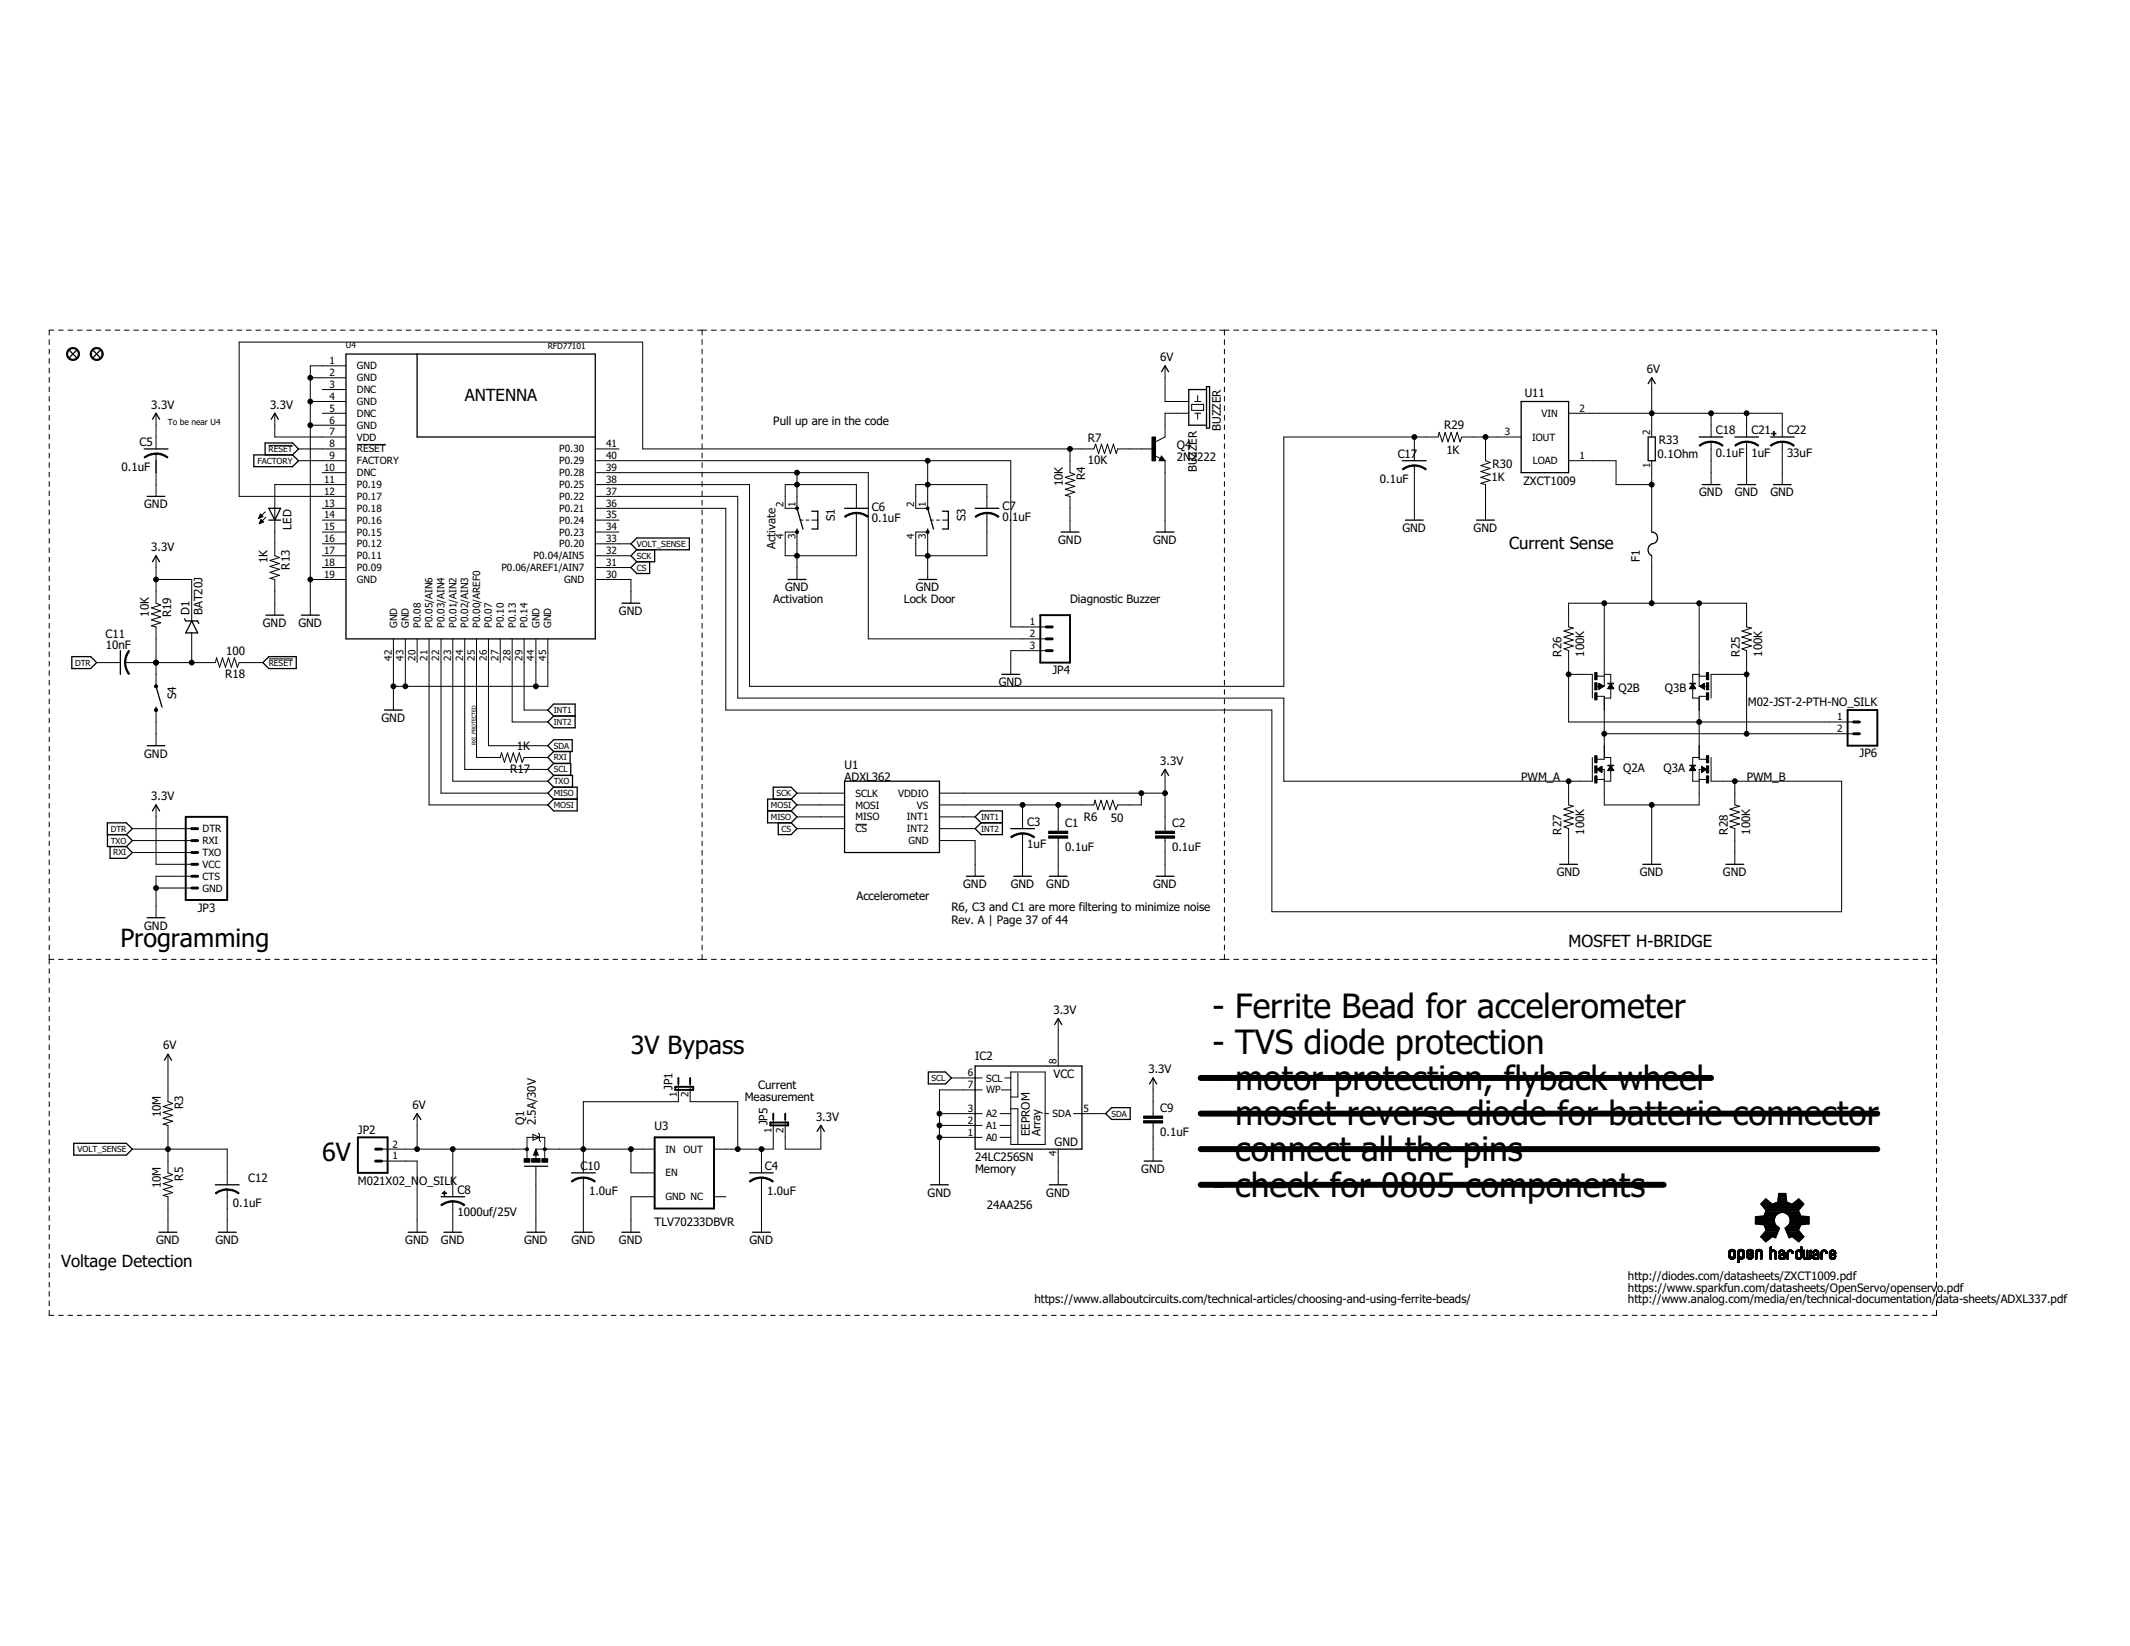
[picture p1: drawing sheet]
<svg xmlns="http://www.w3.org/2000/svg" width="279mm" height="216mm" viewBox="0 0 279 216" stroke-linecap="round" stroke-linejoin="round" font-family="sans-serif">
<defs><g id="words">
<g font-size="4.4">
<text x="159" y="133.6">- Ferrite Bead for accelerometer</text>
<text x="159" y="138.2">- TVS diode protection</text>
<text x="159" y="142.9">- motor protection, flyback wheel</text>
<text x="159" y="147.6">- mosfet reverse diode for batterie connector</text>
<text x="159" y="152.3">- connect all the pins</text>
<text x="159" y="156.9">- check for 0805 components</text>
</g>
<g font-size="3.3">
<text x="15.8" y="124.3">Programming</text>
<text x="82.8" y="138.3">3V Bypass</text>
<text x="42.3" y="152.3">6V</text>
</g>
<g font-size="2.2">
<text x="61" y="52.7">ANTENNA</text>
<text x="198" y="72">Current Sense</text>
<text x="205.8" y="124.3">MOSFET H-BRIDGE</text>
<text x="8" y="166.1">Voltage Detection</text>
</g>
<g font-size="1.5">
<text x="152.2" y="47.4">6V</text>
<text x="19.8" y="53.6">3.3V</text>
<text x="35.4" y="53.6">3.3V</text>
<text x="200" y="52">U11</text>
<text x="216" y="48.9">6V</text>
<text x="18.3" y="58.5">C5</text>
<text x="101.4" y="55.8">Pull up are in the code</text>
<text x="142.7" y="58">R7</text>
<text x="154.4" y="58.9">Q4</text>
<text x="160.1" y="56.5" transform="rotate(-90 160.1 56.5)">BUZZER</text>
<text x="189.5" y="56.2">R29</text>
<text x="189.7" y="59.5">1K</text>
<text x="217.6" y="58.3">R33</text>
<text x="225.1" y="59.9">0.1uF 1uF</text>
<text x="225.1" y="56.9">C18</text>
<text x="229.7" y="56.9">C21</text>
<text x="234.4" y="59.9">33uF</text>
<text x="234.4" y="56.9">C22</text>
<text x="16" y="61.8">0.1uF</text>
<text x="139.4" y="63.8" transform="rotate(-90 139.4 63.8)">10K</text>
<text x="142.4" y="63" transform="rotate(-90 142.4 63)">R4</text>
<text x="142.7" y="60.9">10K</text>
<text x="154.4" y="60.4">2N2222</text>
<text x="157" y="61.9" transform="rotate(-90 157 61.9)">BUZZER</text>
<text x="181" y="63.3">0.1uF</text>
<text x="183.3" y="60.1">C17</text>
<text x="195.6" y="63.1">1K</text>
<text x="195.8" y="61.4">R30</text>
<text x="199.8" y="63.6">ZXCT1009</text>
<text x="217.4" y="60.1">0.1Ohm</text>
<text x="222.9" y="65.1">GND</text>
<text x="227.6" y="65.1">GND</text>
<text x="232.2" y="65.1">GND</text>
<text x="18.9" y="66.7">GND</text>
<text x="38.2" y="69.5" transform="rotate(-90 38.2 69.5)">LED</text>
<text x="109.5" y="68.3" transform="rotate(-90 109.5 68.3)">S1</text>
<text x="114.4" y="68.5">0.1uF</text>
<text x="114.4" y="67.1">C6</text>
<text x="126.7" y="68.3" transform="rotate(-90 126.7 68.3)">S3</text>
<text x="131.5" y="68.3">0.</text>
<text x="131.5" y="66.9">C7</text>
<text x="132.8" y="68.3">1uF</text>
<text x="138.8" y="71.3">GND</text>
<text x="151.3" y="71.3">GND</text>
<text x="184" y="69.8">GND</text>
<text x="193.3" y="69.8">GND</text>
<text x="19.8" y="72.3">3.3V</text>
<text x="35.1" y="73.8" transform="rotate(-90 35.1 73.8)">1K</text>
<text x="38" y="74.7" transform="rotate(-90 38 74.7)">R13</text>
<text x="101.7" y="72" transform="rotate(-90 101.7 72)">Activate</text>
<text x="103" y="77.6">GND</text>
<text x="120.1" y="77.6">GND</text>
<text x="215.1" y="73.7" transform="rotate(-90 215.1 73.7)">F1</text>
<text x="13.9" y="83.7">C11</text>
<text x="19.5" y="80.9" transform="rotate(-90 19.5 80.9)">10K</text>
<text x="22.5" y="80.9" transform="rotate(-90 22.5 80.9)">R19</text>
<text x="24.8" y="80.7" transform="rotate(-90 24.8 80.7)">D1</text>
<text x="26.6" y="80.7" transform="rotate(-90 26.6 80.7)">BAT20J</text>
<text x="34.5" y="82.2">GND</text>
<text x="39.2" y="82.2">GND</text>
<text x="81.2" y="80.7">GND</text>
<text x="101.4" y="79.1">Activation</text>
<text x="118.6" y="79.1">Lock Door</text>
<text x="140.4" y="79.1">Diagnostic Buzzer</text>
<text x="13.9" y="85.1">10nF</text>
<text x="29.5" y="88.9">R18</text>
<text x="29.7" y="86">100</text>
<text x="138.1" y="88.5">JP4</text>
<text x="204.8" y="86.1" transform="rotate(-90 204.8 86.1)">R26</text>
<text x="207.8" y="86.1" transform="rotate(-90 207.8 86.1)">100K</text>
<text x="228.2" y="86.1" transform="rotate(-90 228.2 86.1)">R25</text>
<text x="231.1" y="86.1" transform="rotate(-90 231.1 86.1)">100K</text>
<text x="23.1" y="91.7" transform="rotate(-90 23.1 91.7)">S4</text>
<text x="50.1" y="94.7">GND</text>
<text x="131" y="90">GND</text>
<text x="212.3" y="90.8">Q2B</text>
<text x="218.4" y="90.8">Q3B</text>
<text x="229.3" y="92.7">M02-JST-2-PTH-NO_SILK</text>
<text x="18.9" y="99.4">GND</text>
<text x="66.9" y="101.4">R17</text>
<text x="67.8" y="98.4">1K</text>
<text x="110.8" y="100.9">U1</text>
<text x="152.2" y="100.3">3.3V</text>
<text x="212.9" y="101.2">Q2A</text>
<text x="218.2" y="101.2">Q3A</text>
<text x="243.9" y="99.4">JP6</text>
<text x="19.8" y="105">3.3V</text>
<text x="110.8" y="102.5">ADXL362</text>
<text x="142.2" y="107.7">R6</text>
<text x="145.7" y="107.8">50</text>
<text x="199.5" y="102.5">PWM_A</text>
<text x="229.1" y="102.5">PWM_B</text>
<text x="134.8" y="111.3">1uF</text>
<text x="134.8" y="108.3">C3</text>
<text x="139.7" y="111.6">0.1uF</text>
<text x="139.7" y="108.5">C1</text>
<text x="153.8" y="111.6">0.1uF</text>
<text x="153.8" y="108.5">C2</text>
<text x="204.8" y="109.5" transform="rotate(-90 204.8 109.5)">R27</text>
<text x="207.8" y="109.5" transform="rotate(-90 207.8 109.5)">100K</text>
<text x="226.6" y="109.5" transform="rotate(-90 226.6 109.5)">R28</text>
<text x="229.6" y="109.5" transform="rotate(-90 229.6 109.5)">100K</text>
<text x="25.9" y="119.6">JP3</text>
<text x="112.3" y="118">Accelerometer</text>
<text x="124.8" y="119.5">R6, C3 and C1 are more filtering to minimize noise</text>
<text x="126.4" y="116.5">GND</text>
<text x="132.6" y="116.5">GND</text>
<text x="137.2" y="116.5">GND</text>
<text x="151.3" y="116.5">GND</text>
<text x="204.2" y="114.9">GND</text>
<text x="215.1" y="114.9">GND</text>
<text x="226" y="114.9">GND</text>
<text x="18.9" y="121.9">GND</text>
<text x="124.8" y="121.2">Rev. A | Page 37 of 44</text>
<text x="21.4" y="137.7">6V</text>
<text x="138.2" y="133">3.3V</text>
<text x="88.2" y="143" transform="rotate(-90 88.2 143)">JP1</text>
<text x="99.5" y="142.8">Current</text>
<text x="127.9" y="139.1">IC2</text>
<text x="138.2" y="141.4">VCC</text>
<text x="150.6" y="140.8">3.3V</text>
<text x="21.1" y="146.5" transform="rotate(-90 21.1 146.5)">10M</text>
<text x="24" y="145.5" transform="rotate(-90 24 145.5)">R3</text>
<text x="46.9" y="148.7">JP2</text>
<text x="54.1" y="145.4">6V</text>
<text x="68.7" y="147.6" transform="rotate(-90 68.7 147.6)">Q1</text>
<text x="70.3" y="147.6" transform="rotate(-90 70.3 147.6)">2.5A/30V</text>
<text x="85.9" y="148.2">U3</text>
<text x="97.7" y="144.4">Measurement</text>
<text x="100.7" y="147.6" transform="rotate(-90 100.7 147.6)">JP5</text>
<text x="107" y="147">3.3V</text>
<text x="135.1" y="149" transform="rotate(-90 135.1 149)">EEPROM</text>
<text x="136.5" y="149" transform="rotate(-90 136.5 149)">Array</text>
<text x="152.2" y="148.9">0.1uF</text>
<text x="152.2" y="145.8">C9</text>
<text x="21.1" y="155.9" transform="rotate(-90 21.1 155.9)">10M</text>
<text x="24" y="154.8" transform="rotate(-90 24 154.8)">R5</text>
<text x="32.5" y="155">C12</text>
<text x="46.9" y="155.4">M021X02_N</text>
<text x="55" y="155.4">O_SILK</text>
<text x="76.1" y="153.5">C10</text>
<text x="100.3" y="153.5">C4</text>
<text x="127.9" y="152.3">24LC256SN</text>
<text x="127.9" y="153.8">Memory</text>
<text x="138.3" y="150.3">GND</text>
<text x="149.7" y="153.8">GND</text>
<text x="30.6" y="158.3">0.1uF</text>
<text x="60" y="159.5">1000uf/25V</text>
<text x="60" y="156.6">C8</text>
<text x="77.3" y="156.7">1.0uF</text>
<text x="85.9" y="160.9">TLV70233DBVR</text>
<text x="100.6" y="156.7">1.0uF</text>
<text x="121.7" y="157">GND</text>
<text x="129.5" y="158.5">24AA256</text>
<text x="137.2" y="157">GND</text>
<text x="20.5" y="163.2">GND</text>
<text x="28.3" y="163.2">GND</text>
<text x="53.2" y="163.2">GND</text>
<text x="57.8" y="163.2">GND</text>
<text x="68.7" y="163.2">GND</text>
<text x="75" y="163.2">GND</text>
<text x="81.2" y="163.2">GND</text>
<text x="98.3" y="163.2">GND</text>
<text x="213.5" y="167.9">http://diodes.com/datasheets/ZXCT1009.pdf</text>
<text x="135.7" y="171">https://www.allaboutcircuits.com/technical-articles/choosing-and-using-ferrite-beads/</text>
<text x="213.5" y="169.4">https://www.sparkfun.com/datasheets/OpenServo/openservo.pdf</text>
<text x="213.5" y="171">http://www.analog.com/media/en/technical-documentation/data-sheets/ADXL337.pdf</text>
</g>
<g font-size="1.3">
<text x="43.2" y="47.8">1</text>
<text x="43.2" y="49.3">2</text>
<text x="43.2" y="50.9">3</text>
<text x="43.2" y="52.4">4</text>
<text x="43.2" y="54">5</text>
<text x="46.8" y="48.5">GND</text>
<text x="46.8" y="50">GND</text>
<text x="46.8" y="51.6">DNC</text>
<text x="46.8" y="53.1">GND</text>
<text x="207.2" y="54">2</text>
<text x="43.2" y="55.6">6</text>
<text x="43.2" y="57.1">7</text>
<text x="43.2" y="58.7">8</text>
<text x="46.8" y="54.7">DNC</text>
<text x="46.8" y="56.2">GND</text>
<text x="46.8" y="57.8">VDD</text>
<text x="46.8" y="59.4">RESET</text>
<text x="73.4" y="59.3">P0.30</text>
<text x="79.5" y="58.7">41</text>
<text x="197.4" y="57.1">3</text>
<text x="201" y="57.8">IOUT</text>
<text x="202.2" y="54.7">VIN</text>
<text x="216.4" y="57.1" transform="rotate(-90 216.4 57.1)">2</text>
<text x="42.5" y="61.8">10</text>
<text x="42.5" y="63.3">11</text>
<text x="42.5" y="64.9">12</text>
<text x="43.2" y="60.2">9</text>
<text x="46.8" y="60.9">FACTORY</text>
<text x="46.8" y="62.5">DNC</text>
<text x="46.8" y="64">P0.19</text>
<text x="46.8" y="65.6">P0.17</text>
<text x="73.4" y="65.6">P0.22</text>
<text x="73.4" y="64">P0.25</text>
<text x="73.4" y="62.5">P0.28</text>
<text x="73.4" y="60.9">P0.29</text>
<text x="79.5" y="64.9">37</text>
<text x="79.5" y="63.3">38</text>
<text x="79.5" y="61.8">39</text>
<text x="79.5" y="60.2">40</text>
<text x="201.1" y="60.9">LOAD</text>
<text x="207.2" y="60.2">1</text>
<text x="216.4" y="61.4" transform="rotate(-90 216.4 61.4)">1</text>
<text x="42.5" y="66.4">13</text>
<text x="42.5" y="68">14</text>
<text x="42.5" y="69.6">15</text>
<text x="42.5" y="71.1">16</text>
<text x="46.8" y="67.1">P0.18</text>
<text x="46.8" y="68.7">P0.16</text>
<text x="46.8" y="70.2">P0.15</text>
<text x="46.8" y="71.8">P0.12</text>
<text x="73.4" y="71.8">P0.20</text>
<text x="73.4" y="70.2">P0.23</text>
<text x="73.4" y="68.7">P0.24</text>
<text x="73.4" y="67.1">P0.21</text>
<text x="79.5" y="71.1">33</text>
<text x="79.5" y="69.6">34</text>
<text x="79.5" y="68">35</text>
<text x="79.5" y="66.4">36</text>
<text x="102.8" y="70.7" transform="rotate(-90 102.8 70.7)">4</text>
<text x="102.8" y="66.4" transform="rotate(-90 102.8 66.4)">2</text>
<text x="104.3" y="70.7" transform="rotate(-90 104.3 70.7)">3</text>
<text x="104.3" y="66.4" transform="rotate(-90 104.3 66.4)">1</text>
<text x="119.9" y="70.7" transform="rotate(-90 119.9 70.7)">4</text>
<text x="119.9" y="66.4" transform="rotate(-90 119.9 66.4)">2</text>
<text x="121.5" y="70.7" transform="rotate(-90 121.5 70.7)">3</text>
<text x="121.5" y="66.4" transform="rotate(-90 121.5 66.4)">1</text>
<text x="42.5" y="72.7">17</text>
<text x="42.5" y="74.2">18</text>
<text x="42.5" y="75.8">19</text>
<text x="46.8" y="73.4">P0.11</text>
<text x="46.8" y="74.9">P0.09</text>
<text x="46.8" y="76.5">GND</text>
<text x="65.8" y="74.9">P0.06/AREF1/AIN7</text>
<text x="70" y="73.4">P0.04/AIN5</text>
<text x="74" y="76.5">GND</text>
<text x="79.5" y="75.8">30</text>
<text x="79.5" y="74.2">31</text>
<text x="79.5" y="72.7">32</text>
<text x="52.1" y="82.4" transform="rotate(-90 52.1 82.4)">GND</text>
<text x="53.6" y="82.4" transform="rotate(-90 53.6 82.4)">GND</text>
<text x="55.2" y="82.4" transform="rotate(-90 55.2 82.4)">P0.08</text>
<text x="56.7" y="82.4" transform="rotate(-90 56.7 82.4)">P0.05/AIN6</text>
<text x="58.3" y="82.4" transform="rotate(-90 58.3 82.4)">P0.03/AIN4</text>
<text x="59.9" y="82.4" transform="rotate(-90 59.9 82.4)">P0.01/AIN2</text>
<text x="61.4" y="82.4" transform="rotate(-90 61.4 82.4)">P0.02/AIN3</text>
<text x="63" y="82.4" transform="rotate(-90 63 82.4)">P0.00/AREF0</text>
<text x="64.5" y="82.4" transform="rotate(-90 64.5 82.4)">P0.07</text>
<text x="66.1" y="82.4" transform="rotate(-90 66.1 82.4)">P0.10</text>
<text x="67.6" y="82.4" transform="rotate(-90 67.6 82.4)">P0.13</text>
<text x="69.2" y="82.4" transform="rotate(-90 69.2 82.4)">P0.14</text>
<text x="70.8" y="82.4" transform="rotate(-90 70.8 82.4)">GND</text>
<text x="72.3" y="82.4" transform="rotate(-90 72.3 82.4)">GND</text>
<text x="135.1" y="82">1</text>
<text x="135.1" y="83.6">2</text>
<text x="51.4" y="86.7" transform="rotate(-90 51.4 86.7)">42</text>
<text x="53" y="86.7" transform="rotate(-90 53 86.7)">43</text>
<text x="54.5" y="86.7" transform="rotate(-90 54.5 86.7)">20</text>
<text x="56.1" y="86.7" transform="rotate(-90 56.1 86.7)">21</text>
<text x="57.6" y="86.7" transform="rotate(-90 57.6 86.7)">22</text>
<text x="59.2" y="86.7" transform="rotate(-90 59.2 86.7)">23</text>
<text x="60.7" y="86.7" transform="rotate(-90 60.7 86.7)">24</text>
<text x="62.3" y="86.7" transform="rotate(-90 62.3 86.7)">25</text>
<text x="63.8" y="86.7" transform="rotate(-90 63.8 86.7)">26</text>
<text x="65.4" y="86.7" transform="rotate(-90 65.4 86.7)">27</text>
<text x="67" y="86.7" transform="rotate(-90 67 86.7)">28</text>
<text x="68.5" y="86.7" transform="rotate(-90 68.5 86.7)">29</text>
<text x="70.1" y="86.7" transform="rotate(-90 70.1 86.7)">44</text>
<text x="71.6" y="86.7" transform="rotate(-90 71.6 86.7)">45</text>
<text x="135.1" y="85.1">3</text>
<text x="241" y="94.5">1</text>
<text x="241" y="96">2</text>
<text x="112.2" y="104.5">SCLK</text>
<text x="112.2" y="106.1">MOSI</text>
<text x="112.2" y="107.6">MISO</text>
<text x="117.8" y="104.5">VDDIO</text>
<text x="119" y="107.6">INT1</text>
<text x="120.3" y="106.1">VS</text>
<text x="26.6" y="109.2">DTR</text>
<text x="26.6" y="110.7">RXI</text>
<text x="26.6" y="112.3">TXO</text>
<text x="26.6" y="113.8">VCC</text>
<text x="112.2" y="109.2">CS</text>
<text x="119" y="109.2">INT2</text>
<text x="119.2" y="110.7">GND</text>
<text x="26.6" y="115.4">CTS</text>
<text x="26.6" y="117">GND</text>
<text x="88.8" y="143.9" transform="rotate(-90 88.8 143.9)">1</text>
<text x="90.3" y="143.9" transform="rotate(-90 90.3 143.9)">2</text>
<text x="127" y="141.2">6</text>
<text x="127" y="142.7">7</text>
<text x="129.3" y="141.9">SCL</text>
<text x="129.3" y="143.4">WP</text>
<text x="138.6" y="139.6" transform="rotate(-90 138.6 139.6)">8</text>
<text x="101.2" y="148.6" transform="rotate(-90 101.2 148.6)">1</text>
<text x="102.8" y="148.6" transform="rotate(-90 102.8 148.6)">2</text>
<text x="127" y="149">1</text>
<text x="127" y="147.4">2</text>
<text x="127" y="145.8">3</text>
<text x="129.3" y="149.6">A0</text>
<text x="129.3" y="148.1">A1</text>
<text x="129.3" y="146.5">A2</text>
<text x="138.1" y="146.5">SDA</text>
<text x="142.1" y="145.8">5</text>
<text x="51.5" y="152.1">1</text>
<text x="51.5" y="150.5">2</text>
<text x="87.3" y="151.2">IN</text>
<text x="87.3" y="154.3">EN</text>
<text x="89.7" y="151.2">OUT</text>
<text x="138.6" y="151.7" transform="rotate(-90 138.6 151.7)">4</text>
<text x="87.3" y="157.4">GND NC</text>
</g>
<g font-size="1.1">
<text x="45.4" y="45.7">U4</text>
<text x="71.9" y="45.8">RFD77101</text>
<text x="22" y="55.8">To be near U4</text>
<text x="35.2" y="59.3">RESET</text>
<text x="33.8" y="60.8">FACTORY</text>
<text x="83.5" y="71.7">VOLT_SENSE</text>
<text x="83.5" y="73.3">SCK</text>
<text x="83.5" y="74.8">CS</text>
<text x="9.9" y="87.3">DTR</text>
<text x="35.3" y="87.3">RESET</text>
<text x="72.6" y="93.5">INT1</text>
<text x="72.6" y="95.1">INT2</text>
<text x="72.6" y="99.7">RXI</text>
<text x="72.6" y="98.2">SDA</text>
<text x="72.6" y="101.3">SCL</text>
<text x="72.6" y="102.9">TXO</text>
<text x="72.6" y="106">MOSI</text>
<text x="72.6" y="104.4">MISO</text>
<text x="101.1" y="106">MOSI</text>
<text x="101.1" y="107.5">MISO</text>
<text x="101.8" y="104.4">SCK</text>
<text x="128.7" y="107.5">INT1</text>
<text x="14.5" y="110.7">TXO</text>
<text x="14.5" y="109.1">DTR</text>
<text x="14.9" y="112.2">RXI</text>
<text x="102.5" y="109.1">CS</text>
<text x="128.7" y="109.1">INT2</text>
<text x="122.2" y="141.8">SCL</text>
<text x="145.8" y="146.5">SDA</text>
<text x="10.2" y="151.1">VOLT_SENSE</text>
</g>
<text font-size=".7" x="62.4" y="97.8" transform="rotate(-90 62.4 97.8)">RXI_PROTECTED</text>
</g></defs>
<g fill="none" stroke="#000" stroke-width=".13">
<path d="M6.5 44.6v.6M6.5 45.8v.6M6.5 47v.7M6.5 48.3v.6M6.5 49.5v.6M6.5 50.8v.6M6.5 52v.6M6.5 53.2v.7M6.5 54.5v.6M6.5 55.7v.6M6.5 57v.6M6.5 58.2v.6"/>
<path d="M6.5 59.4v.7M7.1 43.3h-.6v.6M7.7 43.3h.6M8.9 43.3h.6M10.2 43.3h.6M11.4 43.3h.6M12.6 43.3h.6M13.8 43.3h.7M15.1 43.3h.6M16.3 43.3h.6M17.5 43.3h.7M18.8 43.3h.6"/>
<path d="M20 43.3h.6M20.5 54.2v4.7M20.5 59.5v5.6M21.3 43.3h.6M22.5 43.3h.6M23.7 43.3h.6M24.9 43.3h.6M26.2 43.3h.6M27.4 43.3h.6M28.6 43.3h.7M29.9 43.3h.6M31.1 43.3h.6"/>
<path d="M32.3 43.3h.7M33.6 43.3h.6M34.8 43.3h.6M35.2 58.4h3.2M36 43.3h.6M36 54.2v3.1h9.4M37.3 43.3h.6M38.5 43.3h.6M39.2 58.9h6.2M39.7 43.3h.6M40.7 52.7h4.7M40.7 49.6h4.7"/>
<path d="M40.7 55.8h4.7M41 43.3h.6M42.2 43.3h.6M42.3 54.2h3.1M42.3 51.1h3.1M43.4 43.3h.6M44.7 43.3h.6M45.4 48h-4.7v32.7M45.9 43.3h.6M46.8 58.3h3.8M47.1 43.3h.6M48.3 43.3h.7"/>
<path d="M49.6 43.3h.6M50.8 43.3h.6M52 43.3h.7M53.3 43.3h.6M54.5 43.3h.6M55.8 43.3h.6M57 43.3h.6M58.2 43.3h.6M59.4 43.3h.6M60.7 43.3h.6M61.9 43.3h.6M63.1 43.3h.7"/>
<path d="M64.4 43.3h.6M65.6 43.3h.6M66.8 43.3h.7M68.1 43.3h.6M69.3 43.3h.6M70.5 43.3h.6M71.8 43.3h.6M73 43.3h.6M74.2 43.3h.6M75.5 43.3h.6M76.7 43.3h.6M77.9 43.3h.6"/>
<path d="M78.1 58.9h3.1M79.2 43.3h.6M80.4 43.3h.6M81.6 43.3h.6M82.8 43.3h.7M84.1 43.3h.6M85.3 43.3h.6M86.6 43.3h.6M87.8 43.3h.6M89 43.3h.6M90.2 43.3h.7M91.5 43.3h1.2"/>
<path d="M92.1 43.3v.6M92.1 44.6v.6M92.1 45.8v.6M92.1 47v.7M92.1 48.3v.6M92.1 49.5v.6M92.1 50.8v.6M92.1 52v.6M92.1 53.2v.7M92.1 54.5v.6M92.1 55.7v.6M92.1 57v.6"/>
<path d="M92.1 58.2v.6M92.1 59.4v.7M93.3 43.3h.7M94.6 43.3h.6M95.8 43.3h.6M97 43.3h.7M98.3 43.3h.6M99.5 43.3h.6M100.7 43.3h.7M102 43.3h.6M103.2 43.3h.6M104.4 43.3h.7"/>
<path d="M105.7 43.3h.6M106.9 43.3h.6M108.1 43.3h.7M109.4 43.3h.6M110.6 43.3h.6M111.8 43.3h.7M113.1 43.3h.6M114.3 43.3h.6M115.5 43.3h.7M116.8 43.3h.6M118 43.3h.6M119.3 43.3h.6"/>
<path d="M120.5 43.3h.6M121.7 43.3h.6M123 43.3h.6M124.2 43.3h.6M125.4 43.3h.6M126.7 43.3h.6M127.9 43.3h.6M129.1 43.3h.7M130.4 43.3h.6M131.6 43.3h.6M132.8 43.3h.7M134.1 43.3h.6"/>
<path d="M135.3 43.3h.6M136.5 43.3h.7M137.8 43.3h.6M139 43.3h.6M140.2 43.3h.7M140.4 58.9v3.1l.6 .2-1.3 .4 1.3 .4-1.3 .4 1.3 .4-1.3 .4 1.3 .4-1.3 .4 .7 .1v4.7M141.5 43.3h.6M142.7 43.3h.6M143.9 43.3h.7M145.2 43.3h.6M146.4 43.3h.6M147.6 43.3h.7"/>
<path d="M148.9 43.3h.6M150.1 43.3h.6M151.3 58.9h-4.7l-.2 .6-.4-1.2-.4 1.2-.3-1.2-.4 1.2-.4-1.2-.4 1.2-.4-1.2-.2 .6h-59.2v-14h-52.9v20.2h14M151.3 43.3h.7M151.4 59.8l.8 .3M152.4 59.8l.4 .6h-.8zM152.6 43.3h.6M152.8 48v4.7h3.1M153.8 43.3h.6M155 43.3h.7M155.9 54.2h-3.1v3.1l-1.2 .7M156.3 43.3h.6"/>
<path d="M156.3 53h1.6v.8h-1.6zM156.7 52.7h.8M156.7 54.2h.8M157.1 51.9v.8M157.1 54.2v.8M157.5 43.3h.6M158.7 43.3h.7M160 43.3h1.2M160.6 43.3v.6M160.6 44.6v.6M160.6 45.8v.6M160.6 47v.7"/>
<path d="M160.6 48.3v.6M160.6 49.5v.6M160.6 50.8v.6M160.6 52v.6M160.6 53.2v.7M160.6 54.5v.6M160.6 55.7v.6M160.6 57v.6M160.6 58.2v.6M160.6 59.4v.7M161.8 43.3h.7M163.1 43.3h.6"/>
<path d="M164.3 43.3h.7M165.6 43.3h.6M166.8 43.3h.6M168 43.3h.7M169.3 43.3h.6M170.5 43.3h.6M171.7 43.3h.7M173 43.3h.6M174.2 43.3h.6M175.5 43.3h.6M176.7 43.3h.6M177.9 43.3h.7"/>
<path d="M179.2 43.3h.6M180.4 43.3h.6M181.6 43.3h.7M182.9 43.3h.6M184.1 43.3h.6M185.4 43.3h.6M185.5 57.3v3.1M186.6 43.3h.6M187.8 43.3h.6M189.1 43.3h.6M190.3 43.3h.6M191.5 43.3h.7"/>
<path d="M192.8 43.3h.6M194 43.3h.6M194.9 57.3v3.1l.6 .3-1.3 .4 1.3 .3-1.3 .4 1.3 .4-1.3 .4 1.3 .4-1.3 .4 .7 .2v4.6M195.2 43.3h.7M196.5 43.3h.6M197.7 43.3h.7M199 43.3h.6M199.5 57.3h-7.8l-.2 .7-.4-1.3-.4 1.3-.3-1.3-.5 1.3-.3-1.3-.4 1.3-.4-1.3-.2 .6h-20.2v32.7h-70.1v-26.4h-20.2M200.2 43.3h.6M201.4 43.3h.7M202.7 43.3h.6M203.9 43.3h.6"/>
<path d="M205.1 43.3h.7M205.8 54.2h28v3.1M206.4 43.3h.6M207.6 43.3h.7M208.9 43.3h.6M210.1 43.3h.6M211.3 43.3h.7M212.6 43.3h.6M213.8 43.3h.6M215.1 43.3h.6M216.3 43.3h.6M216.7 49.6v7.7"/>
<path d="M217.5 43.3h.6M218.8 43.3h.6M220 43.3h.6M221.2 43.3h.7M222.5 43.3h.6M223.7 43.3h.6M224.5 54.2v3.1M224.5 58v5.6M224.9 43.3h.7M226.2 43.3h.6M227.4 43.3h.6M228.7 43.3h.6"/>
<path d="M229.1 54.2v3.1M229.1 58v5.6M229.9 43.3h.6M231.1 43.3h.7M232.4 43.3h.6M233.6 43.3h.6M233.8 58v5.6M234.8 43.3h.7M236.1 43.3h.6M237.3 43.3h.7M238.5 43.3h.7M239.8 43.3h.6"/>
<path d="M241 43.3h.7M242.3 43.3h.6M243.5 43.3h.6M244.8 43.3h.6M246 43.3h.6M247.2 43.3h.6M248.5 43.3h.6M249.7 43.3h.6M250.9 43.3h.7M252.2 43.3h.6M253.4 43.3h.6v.6M254 44.6v.6"/>
<path d="M254 45.8v.6M254 47v.7M254 48.3v.6M254 49.5v.6M254 50.8v.6M254 52v.6M254 53.2v.7M254 54.5v.6M254 55.7v.6M254 57v.6M254 58.2v.6M254 59.4v.7"/>
<path d="M6.5 60.7v.6M6.5 61.9v.6M6.5 63.2v.6M6.5 64.4v.6M6.5 65.6v.7M6.5 66.9v.6M6.5 68.1v.6M6.5 69.4v.6M6.5 70.6v.6M6.5 71.9v.6M6.5 73.1v.6M6.5 74.3v.7"/>
<path d="M6.5 75.6v.6M6.5 76.8v.6M6.5 78.1v.6M6.5 79.3v.6M20.5 76h4.6v5.4M20.5 72.9v6.2l.6 .3-1.2 .3 1.2 .4-1.2 .4 1.2 .4-1.2 .4 1.2 .4-1.2 .4 .6 .1v7.8M34 67.9h.1M34 67.9h.2M34 67.8h.3M34 68.7h.1M34 67.8h.5M34 68.6h.2"/>
<path d="M34.1 67.7h.3M34.1 68.6h.2M34.1 67.6h.3M34.1 68.5h.4M34.1 67.6h.2M34.1 68.4h.4M34.1 67.5h.1M34.2 67.5h.1M34.2 68.3h.2M34.2 68.2h.1M34.2 68.2l.4 .3-.6 .2zM34.5 67.8l-.3-.4-.3 .6"/>
<path d="M34.5 67.8l-.6 .2M34.8 67.1l-.9 .9M34.9 67.8l-.9 .9M39.2 60.4h6.2M40.7 76h4.7M42.3 68.2h3.1M42.3 69.8h3.1M42.3 66.7h3.1M42.3 62h3.1M42.3 71.3h3.1M42.3 72.9h3.1M42.3 74.4h3.1"/>
<path d="M45.4 63.6h-9.4v9.3l.7 .2-1.3 .4 1.3 .4-1.3 .4 1.3 .4-1.3 .4 1.3 .4-1.3 .4 .6 .1v4.7M78.1 68.2h3.1M78.1 69.8h3.1M78.1 66.7h17.1v26.4h71.6v26.5h74.8v-17.1h-17.1v-3.1M78.1 60.4h54.5v21.8h4.6M78.1 62h35.8v21.8h23.3M78.1 65.1h18.7v26.5h71.6v10.9h40.5v-3.1M78.1 71.3h4.7M78.1 72.9h4.7M78.1 74.4h4.7M78.1 76h4.7v3.1M92.1 60.7v.6"/>
<path d="M92.1 61.9v.6M92.1 63.2v.6M92.1 64.4v.6M92.1 65.6v.7M92.1 66.9v.6M92.1 68.1v.6M92.1 69.4v.6M92.1 70.6v.6M92.1 71.9v.6M92.1 73.1v.6M92.1 74.3v.7M92.1 75.6v.6"/>
<path d="M92.1 76.8v.6M92.1 78.1v.6M92.1 79.3v.6M104.5 62v4.7h-1.5v-3.1h9.3v3.1M104.9 68.2h.4M105.7 68.2h.4M106.5 68.2h.8M112.3 67.3v5.6h-9.3v-3.1h1.5v6.2M121.7 60.4v6.3h-1.6v-3.1h9.4v3.1M122.1 68.2h.3M122.9 68.2h.3M123.6 68.2h.8"/>
<path d="M129.5 67.3v5.6h-9.4v-3.1h1.6v6.2M152.8 60.4v9.4M160.6 60.7v.6M160.6 61.9v.6M160.6 63.2v.6M160.6 64.4v.6M160.6 65.6v.7M160.6 66.9v.6M160.6 68.1v.6M160.6 69.4v.6M160.6 70.6v.6M160.6 71.9v.6"/>
<path d="M160.6 73.1v.6M160.6 74.3v.7M160.6 75.6v.6M160.6 76.8v.6M160.6 78.1v.6M160.6 79.3v.6M185.5 61.1v7.1M205.8 60.4h6.2v3.2h4.7M210.4 79.1v10.9h-1M216.7 60.4v9.4M216.7 72.9v6.2M222.9 79.1v10.9h1"/>
<path d="M254 60.7v.6M254 61.9v.6M254 63.2v.6M254 64.4v.6M254 65.6v.7M254 66.9v.6M254 68.1v.6M254 69.4v.6M254 70.6v.6M254 71.9v.6M254 73.1v.6M254 74.3v.7"/>
<path d="M254 75.6v.6M254 76.8v.6M254 78.1v.6M254 79.3v.6M6.5 80.5v.7M6.5 81.8v.6M6.5 83v.7M6.5 84.3v.6M6.5 85.5v.6M6.5 86.7v.7M6.5 88v.6M6.5 89.2v.7"/>
<path d="M6.5 90.5v.6M6.5 91.7v.6M6.5 92.9v.7M6.5 94.2v.6M6.5 95.4v.7M6.5 96.7v.6M6.5 97.9v.6M6.5 99.1v.7M12.7 86.9h3.1M16.4 86.9h11.9l.1-.6 .4 1.2 .4-1.2 .4 1.2 .4-1.2 .4 1.2 .4-1.2 .3 1.2 .3-.6h3.1M20.5 93.1v4.7M25.1 83v3.9"/>
<path d="M35.3 86.4h3.1M51.6 83.8v9.3M53.2 83.8v6.2M54.7 83.8v3.1M56.3 83.8v21.8h15.6M57.8 83.8v20.2h14.1M59.4 83.8v18.7h12.5M61 83.8v17.1h10.9M62.5 83.8v15.6h3.1l.2-.7 .4 1.3 .4-1.3 .4 1.3 .3-1.3 .4 1.3 .4-1.3 .4 1.3 .2-.6h3.2M64.1 83.8v14h7.8M65.6 83.8v3.1M67.2 83.8v10.9h4.7"/>
<path d="M68.7 83.8v9.3h3.2M70.3 83.8v6.2M71.9 83.8v6.2h-20.3M92.1 80.5v.7M92.1 81.8v.6M92.1 83v.7M92.1 84.3v.6M92.1 85.5v.6M92.1 86.7v.7M92.1 88v.6M92.1 89.2v.7M92.1 90.5v.6"/>
<path d="M92.1 91.7v.6M92.1 92.9v.7M92.1 94.2v.6M92.1 95.4v.7M92.1 96.7v.6M92.1 97.9v.6M92.1 99.1v.7M137.2 85.3h-4.6v3.2M160.6 80.5v.7M160.6 81.8v.6M160.6 83v.7M160.6 84.3v.6"/>
<path d="M160.6 85.5v.6M160.6 86.7v.7M160.6 88v.6M160.6 89.2v.7M160.6 90.5v.6M160.6 91.7v.6M160.6 92.9v.7M160.6 94.2v.6M160.6 95.4v.7M160.6 96.7v.6M160.6 97.9v.6M160.6 99.1v.7"/>
<path d="M205.8 88.5h3.1v3.1M209.5 88.7h.9M209.5 91.3h.9v8.3h-.9M209.7 89.6l.7 .4-.7 .4zM209.7 90.4h.1M209.7 90.1h.5M209.7 90.1h.6M209.7 90h.6M209.7 90h.5M209.7 89.9h.5M209.7 89.9h.4M209.7 89.8h.4"/>
<path d="M209.7 89.8h.3M209.7 89.7h.2M209.7 89.7h.1M209.7 89.6h.1M209.9 90.3h-.2M210 90.2l-.3 .1M210.1 90.2h-.4M210.4 88.5h.9v1.2M210.4 99.4h.9v1.1M210.4 96.2h32.7M210.9 90.3h.8M210.9 90.3h.7"/>
<path d="M211 90.2h.6M211 90.1h.6M211 90.1h.5M211.1 90.1h.4M211.1 90h.4M211.1 90h.3M211.2 89.9h.2M211.2 89.8h.2M211.2 89.8h.1M211.3 89.7h.1M211.3 90.3v1.3h-.9M211.3 89.7l.4 .6h-.8z"/>
<path d="M221.6 90.3h.8M221.7 90.3h.7M221.7 90.2h.6M221.8 90.1h.5M221.8 90h.4M221.9 90h.3M221.9 89.9h.3M221.9 89.9h.2M222 89.8h.1M222 89.7h.1M222 90.3v1.3h.9M222 89.7l.4 .6h-.8z"/>
<path d="M222.9 88.7h.9M222.9 88.5h-.9v1.2M222.9 99.4h-.9v1.1M223 90l.6-.4v.8zM223 90h.6M223.1 90.1h.5M223.1 90h.5M223.1 89.9h.5M223.2 90.1h.4M223.2 89.9h.4M223.2 90.2h.4M223.3 89.8h.3"/>
<path d="M223.3 90.2h.3M223.4 89.8h.2M223.4 90.3h.2M223.4 89.7h.2M223.5 89.7h.1M223.5 90.4h.1M223.6 90.4h.1M223.6 89.6h.1M223.8 91.3h-.9v8.3h.9M229.1 88.5h-4.6v3.1M243.1 94.7h-37.3v-9.4l-.7-.2 1.3-.4-1.3-.4 1.3-.4-1.3-.3 1.3-.4-1.3-.4 1.3-.4-.6-.2v-3.1h23.3v3.1l.6 .2-1.2 .4 1.2 .4-1.2 .4 1.2 .3-1.2 .4 1.2 .4-1.2 .4 .6 .2v10.9M254 80.5v.7"/>
<path d="M254 81.8v.6M254 83v.7M254 84.3v.6M254 85.5v.6M254 86.7v.7M254 88v.6M254 89.2v.7M254 90.5v.6M254 91.7v.6M254 92.9v.7M254 94.2v.6M254 95.4v.7"/>
<path d="M254 96.7v.6M254 97.9v.6M254 99.1v.7M6.5 100.4v.6M6.5 101.6v.7M6.5 102.9v.6M6.5 104.1v.6M6.5 105.3v.7M6.5 106.6v.6M6.5 107.8v.7M6.5 109.1v.6M6.5 110.3v.6"/>
<path d="M6.5 111.5v.7M6.5 112.8v.6M6.5 114v.7M6.5 115.3v.6M6.5 116.5v.6M6.5 117.8v.6M6.5 119v.6M17.4 108.7h7.7M17.4 110.3h7.7M17.4 111.8h7.7M20.5 105.6v7.8h4.6M20.5 116.5h4.6"/>
<path d="M25.1 114.9h-4.6v5.5M92.1 100.4v.6M92.1 101.6v.7M92.1 102.9v.6M92.1 104.1v.6M92.1 105.3v.7M92.1 106.6v.6M92.1 107.8v.7M92.1 109.1v.6M92.1 110.3v.6M92.1 111.5v.7M92.1 112.8v.6"/>
<path d="M92.1 114v.7M92.1 115.3v.6M92.1 116.5v.6M92.1 117.8v.6M92.1 119v.6M104.5 108.7h6.3M104.5 104h6.3M104.5 105.6h6.3M104.5 107.1h6.3M112.2 108.1h1.5M123.2 108.7h4.7M123.2 110.3h4.7v4.6"/>
<path d="M123.2 104h29.6M123.2 107.1h4.7M134.1 105.6v3.1M134.1 109.3v5.6M138.8 105.6v3.4M138.8 109.9v5M149.7 104v1.6h-3.1l-.2 .6-.4-1.2-.4 1.2-.4-1.2-.4 1.2-.4-1.2-.4 1.2-.4-1.2-.1 .6h-20.3M152.8 100.9v8.1M152.8 109.9v5M160.6 100.4v.6M160.6 101.6v.7M160.6 102.9v.6"/>
<path d="M160.6 104.1v.6M160.6 105.3v.7M160.6 106.6v.6M160.6 107.8v.7M160.6 109.1v.6M160.6 110.3v.6M160.6 111.5v.7M160.6 112.8v.6M160.6 114v.7M160.6 115.3v.6M160.6 116.5v.6M160.6 117.8v.6"/>
<path d="M160.6 119v.6M205.8 102.5v3.1l.6 .1-1.3 .4 1.3 .4-1.3 .4 1.3 .4-1.3 .4 1.3 .4-1.3 .4 .7 .2v4.7M209.5 100.9h.9v4.7h12.5v-4.7h.9M209.5 102.2h.9M209.5 100.9l.6-.4v.8zM209.5 100.9h.6M209.6 101h.5M209.7 100.8h.4M209.7 101h.4M209.7 101.1h.4M209.8 100.8h.3M209.8 101.1h.3"/>
<path d="M209.8 100.7h.3M209.9 101.2h.2M210 100.6h.1M210 101.2h.1M210 101.3h.1M210.1 100.6h.1M210.1 100.5h.1M210.9 101h.7M211 101h.6M211 100.9h.6M211.1 100.8h.4M211.1 100.7h.3"/>
<path d="M211.2 100.6h.2M211.2 100.5h.1M211.3 100.5h.1M211.3 101.1v1.4h-.9M211.3 100.5l.4 .6h-.8zM216.7 105.6v7.8M221.7 101h.7M221.7 100.9h.6M221.8 100.9h.5M221.8 100.8h.5M221.8 100.8h.4M221.9 100.7h.3"/>
<path d="M221.9 100.6h.2M222 100.6h.1M222 100.5h.1M222 101.1v1.4h.9M222 100.5l.4 .6h-.8zM222.9 102.2h.9M223.2 101.2h.1M223.2 101.2h.2M223.2 101.1h.3M223.2 101.1h.4M223.2 101h.4M223.2 101h.5"/>
<path d="M223.2 100.9h.6M223.2 100.8h.5M223.2 100.7l.4 .1M223.2 100.7h.3M223.2 100.6h.2M223.2 100.6h.1M223.2 100.5h.1M223.2 100.5l.6 .4-.6 .4zM223.3 101.3h-.1M227.6 102.5v3.1l.6 .1-1.3 .4 1.3 .4-1.3 .4 1.3 .4-1.3 .4 1.3 .4-1.3 .4 .7 .2v4.7M254 100.4v.6M254 101.6v.7"/>
<path d="M254 102.9v.6M254 104.1v.6M254 105.3v.7M254 106.6v.6M254 107.8v.7M254 109.1v.6M254 110.3v.6M254 111.5v.7M254 112.8v.6M254 114v.7M254 115.3v.6M254 116.5v.6"/>
<path d="M254 117.8v.6M254 119v.6M6.5 125.8h.6M6.5 120.2v.7M6.5 121.5v.6M6.5 122.7v.6M6.5 124v.6M6.5 125.2v1.2M6.5 127.1v.6M6.5 128.3v.6M6.5 129.6v.6M6.5 130.8v.6"/>
<path d="M6.5 132.1v.6M6.5 133.3v.6M6.5 134.5v.7M6.5 135.8v.6M6.5 137v.7M6.5 138.3v.6M6.5 139.5v.6M7.7 125.8h.6M8.9 125.8h.6M10.2 125.8h.6M11.4 125.8h.6M12.6 125.8h.6"/>
<path d="M13.8 125.8h.7M15.1 125.8h.6M16.3 125.8h.6M17.5 125.8h.7M18.8 125.8h.6M20 125.8h.6M21.3 125.8h.6M22 138.3v6.2l.6 .2-1.2 .4 1.2 .4-1.2 .4 1.2 .4-1.2 .4 1.2 .4-1.2 .4 .6 .1v6.2l.6 .3-1.2 .4 1.2 .4-1.2 .4 1.2 .3-1.2 .4 1.2 .4-1.2 .4 .6 .2v4.6M22.5 125.8h.6M23.7 125.8h.6M24.9 125.8h.6M26.2 125.8h.6"/>
<path d="M27.4 125.8h.6M28.6 125.8h.7M29.9 125.8h.6M31.1 125.8h.6M32.3 125.8h.7M33.6 125.8h.6M34.8 125.8h.6M36 125.8h.6M37.3 125.8h.6M38.5 125.8h.6M39.7 125.8h.6M41 125.8h.6"/>
<path d="M42.2 125.8h.6M43.4 125.8h.6M44.7 125.8h.6M45.9 125.8h.6M47.1 125.8h.6M48.3 125.8h.7M49.6 125.8h.6M50.8 125.8h.6M52 125.8h.7M53.3 125.8h.6M54.5 125.8h.6M55.8 125.8h.6"/>
<path d="M57 125.8h.6M58.2 125.8h.6M59.4 125.8h.6M60.7 125.8h.6M61.9 125.8h.6M63.1 125.8h.7M64.4 125.8h.6M65.6 125.8h.6M66.8 125.8h.7M68.1 125.8h.6M69.3 125.8h.6M70.5 125.8h.6"/>
<path d="M71.8 125.8h.6M73 125.8h.6M74.2 125.8h.6M75.5 125.8h.6M76.7 125.8h.6M77.9 125.8h.6M79.2 125.8h.6M80.4 125.8h.6M81.6 125.8h.6M82.8 125.8h.7M84.1 125.8h.6M85.3 125.8h.6"/>
<path d="M86.6 125.8h.6M87.8 125.8h.6M89 125.8h.6M90.2 125.8h.7M91.5 125.8h1.2M92.1 120.2v.7M92.1 121.5v.6M92.1 122.7v.6M92.1 124v.6M92.1 125.2v.6M93.3 125.8h.7M94.6 125.8h.6"/>
<path d="M95.8 125.8h.6M97 125.8h.7M98.3 125.8h.6M99.5 125.8h.6M100.7 125.8h.7M102 125.8h.6M103.2 125.8h.6M104.4 125.8h.7M105.7 125.8h.6M106.9 125.8h.6M108.1 125.8h.7M109.4 125.8h.6"/>
<path d="M110.6 125.8h.6M111.8 125.8h.7M113.1 125.8h.6M114.3 125.8h.6M115.5 125.8h.7M116.8 125.8h.6M118 125.8h.6M119.3 125.8h.6M120.5 125.8h.6M121.7 125.8h.6M123 125.8h.6M124.2 125.8h.6"/>
<path d="M125.4 125.8h.6M126.7 125.8h.6M127.9 125.8h.6M129.1 125.8h.7M130.4 125.8h.6M131.6 125.8h.6M132.8 125.8h.7M134.1 125.8h.6M135.3 125.8h.6M136.5 125.8h.7M137.8 125.8h.6M138.8 133.6v6.2"/>
<path d="M139 125.8h.6M140.2 125.8h.7M141.5 125.8h.6M142.7 125.8h.6M143.9 125.8h.7M145.2 125.8h.6M146.4 125.8h.6M147.6 125.8h.7M148.9 125.8h.6M150.1 125.8h.6M151.3 125.8h.7M152.6 125.8h.6"/>
<path d="M153.8 125.8h.6M155 125.8h.7M156.3 125.8h.6M157.5 125.8h.6M158.7 125.8h.7M160 125.8h1.2M160.6 120.2v.7M160.6 121.5v.6M160.6 122.7v.6M160.6 124v.6M160.6 125.2v.6M161.8 125.8h.7"/>
<path d="M163.1 125.8h.6M164.3 125.8h.7M165.6 125.8h.6M166.8 125.8h.6M168 125.8h.7M169.3 125.8h.6M170.5 125.8h.6M171.7 125.8h.7M173 125.8h.6M174.2 125.8h.6M175.5 125.8h.6M176.7 125.8h.6"/>
<path d="M177.9 125.8h.7M179.2 125.8h.6M180.4 125.8h.6M181.6 125.8h.7M182.9 125.8h.6M184.1 125.8h.6M185.4 125.8h.6M186.6 125.8h.6M187.8 125.8h.6M189.1 125.8h.6M190.3 125.8h.6M191.5 125.8h.7"/>
<path d="M192.8 125.8h.6M194 125.8h.6M195.2 125.8h.7M196.5 125.8h.6M197.7 125.8h.7M199 125.8h.6M200.2 125.8h.6M201.4 125.8h.7M202.7 125.8h.6M203.9 125.8h.6M205.1 125.8h.7M206.4 125.8h.6"/>
<path d="M207.6 125.8h.7M208.9 125.8h.6M210.1 125.8h.6M211.3 125.8h.7M212.6 125.8h.6M213.8 125.8h.6M215.1 125.8h.6M216.3 125.8h.6M217.5 125.8h.6M218.8 125.8h.6M220 125.8h.6M221.2 125.8h.7"/>
<path d="M222.5 125.8h.6M223.7 125.8h.6M224.9 125.8h.7M226.2 125.8h.6M227.4 125.8h.6M228.7 125.8h.6M229.9 125.8h.6M231.1 125.8h.7M232.4 125.8h.6M233.6 125.8h.6M234.8 125.8h.7M236.1 125.8h.6"/>
<path d="M237.3 125.8h.7M238.5 125.8h.7M239.8 125.8h.6M241 125.8h.7M242.3 125.8h.6M243.5 125.8h.6M244.8 125.8h.6M246 125.8h.6M247.2 125.8h.6M248.5 125.8h.6M249.7 125.8h.6M250.9 125.8h.7"/>
<path d="M252.2 125.8h.6M253.4 125.8h.6M254 120.2v.7M254 121.5v.6M254 122.7v.6M254 124v.6M254 125.2v1.2M254 127.1v.6M254 128.3v.6M254 129.6v.6M254 130.8v.6M254 132.1v.6"/>
<path d="M254 133.3v.6M254 134.5v.7M254 135.8v.6M254 137v.7M254 138.3v.6M254 139.5v.6M6.5 140.8v.6M6.5 142v.6M6.5 143.3v.6M6.5 144.5v.6M6.5 145.8v.6M6.5 147v.6"/>
<path d="M6.5 148.2v.7M6.5 149.5v.6M6.5 150.7v.7M6.5 152v.6M6.5 153.2v.7M6.5 154.5v.6M6.5 155.7v.6M6.5 157v.6M6.5 158.2v.6M6.5 159.4v.7M17.4 150.7h12.4v4.7M29.8 156v5.6"/>
<path d="M50.1 152.3h4.6v9.3M50.1 150.7h19M54.7 146.1v4.6M59.4 150.7v6.3M59.4 157.6v4M69.1 152v-2.8h2.4v2.8M69.9 148.8l.9 .4-.9 .4zM70.3 151.4v.6M70.3 153.1v8.5M70.3 150.7h15.6M70.3 150.7l.3 .8h-.6zM70.6 148.6l.2 .2v.8l.1 .1"/>
<path d="M76.5 154.5v7.1M82.8 150.7v3.1h3.1M85.9 157h-3.1v4.6M89 142.2v2.3h-12.5v9.3M90.5 142.2v2.3h6.3v6.2M93.7 157h1.5M99.9 150.7v3.1M99.9 154.5v7.1M101.4 146.8v3.9h-7.7M103 146.8v3.9h4.7v-3.1M123.2 146.1h5.6M123.2 147.6h5.6"/>
<path d="M123.2 149.2h5.6M124.8 141.4h4M128.8 143h-5.6v12.4M131.2 146.1h1.4M131.2 147.6h1.4M131.2 149.2h1.4M131.3 143h1.3M131.8 141.4h.8M132.6 140.6h4.5v9.5h-4.5zM132.6 145.4h.9v4.7M133.5 140.8v3.1h-.9M137.1 146.1h.5"/>
<path d="M138.8 150.7v4.7M140.8 146.1h4.2M151.3 141.4v5M151.3 147.3v5M254 140.8v.6M254 142v.6M254 143.3v.6M254 144.5v.6M254 145.8v.6M254 147v.6M254 148.2v.7M254 149.5v.6"/>
<path d="M254 150.7v.7M254 152v.6M254 153.2v.7M254 154.5v.6M254 155.7v.6M254 157v.6M254 158.2v.6M254 159.4v.7M6.5 160.7v.6M6.5 161.9v.7M6.5 163.2v.6M6.5 164.4v.7"/>
<path d="M6.5 165.7v.6M6.5 166.9v.7M6.5 168.2v.6M6.5 169.4v.6M6.5 170.6v.7M6.5 171.9v.6h.6M7.7 172.5h.6M8.9 172.5h.6M10.1 172.5h.7M11.4 172.5h.6M12.6 172.5h.6M13.8 172.5h.6"/>
<path d="M15 172.5h.7M16.3 172.5h.6M17.5 172.5h.6M18.7 172.5h.7M20 172.5h.6M21.2 172.5h.6M22.4 172.5h.7M23.7 172.5h.6M24.9 172.5h.6M26.1 172.5h.6M27.3 172.5h.7M28.6 172.5h.6"/>
<path d="M29.8 172.5h.6M31 172.5h.6M32.3 172.5h.6M33.5 172.5h.6M34.7 172.5h.6M35.9 172.5h.7M37.2 172.5h.6M38.4 172.5h.6M39.6 172.5h.6M40.9 172.5h.6M42.1 172.5h.6M43.3 172.5h.6"/>
<path d="M44.5 172.5h.7M45.8 172.5h.6M47 172.5h.6M48.2 172.5h.7M49.5 172.5h.6M50.7 172.5h.6M51.9 172.5h.6M53.1 172.5h.7M54.4 172.5h.6M55.6 172.5h.6M56.8 172.5h.6M58.1 172.5h.6"/>
<path d="M59.3 172.5h.6M60.5 172.5h.6M61.7 172.5h.7M63 172.5h.6M64.2 172.5h.6M65.4 172.5h.6M66.7 172.5h.6M67.9 172.5h.6M69.1 172.5h.6M70.3 172.5h.7M71.6 172.5h.6M72.8 172.5h.6"/>
<path d="M74 172.5h.7M75.3 172.5h.6M76.5 172.5h.6M77.7 172.5h.6M79 172.5h.6M80.2 172.5h.6M81.4 172.5h.6M82.6 172.5h.6M83.9 172.5h.6M85.1 172.5h.6M86.3 172.5h.6M87.5 172.5h.7"/>
<path d="M88.8 172.5h.6M90 172.5h.6M91.2 172.5h.6M92.5 172.5h.6M93.7 172.5h.6M94.9 172.5h.6M96.1 172.5h.7M97.4 172.5h.6M98.6 172.5h.6M99.8 172.5h.7M101.1 172.5h.6M102.3 172.5h.6"/>
<path d="M103.5 172.5h.6M104.8 172.5h.6M106 172.5h.6M107.2 172.5h.6M108.4 172.5h.7M109.7 172.5h.6M110.9 172.5h.6M112.1 172.5h.6M113.3 172.5h.7M114.6 172.5h.6M115.8 172.5h.6M117 172.5h.6"/>
<path d="M118.3 172.5h.6M119.5 172.5h.6M120.7 172.5h.6M121.9 172.5h.7M123.2 172.5h.6M124.4 172.5h.6M125.6 172.5h.7M126.9 172.5h.6M128.1 172.5h.6M129.3 172.5h.6M130.6 172.5h.6M131.8 172.5h.6"/>
<path d="M133 172.5h.6M134.2 172.5h.7M135.5 172.5h.6M136.7 172.5h.6M137.9 172.5h.6M139.1 172.5h.7M140.4 172.5h.6M141.6 172.5h.6M142.8 172.5h.6M144.1 172.5h.6M145.3 172.5h.6M146.5 172.5h.6"/>
<path d="M147.7 172.5h.7M149 172.5h.6M150.2 172.5h.6M151.4 172.5h.7M152.7 172.5h.6M153.9 172.5h.6M155.1 172.5h.6M156.4 172.5h.6M157.6 172.5h.6M158.8 172.5h.6M160 172.5h.7M161.3 172.5h.6"/>
<path d="M162.5 172.5h.6M163.7 172.5h.6M165 172.5h.6M166.2 172.5h.6M167.4 172.5h.6M168.6 172.5h.6M169.9 172.5h.6M171.1 172.5h.6M172.3 172.5h.6M173.5 172.5h.7M174.8 172.5h.6M176 172.5h.6"/>
<path d="M177.2 172.5h.7M178.5 172.5h.6M179.7 172.5h.6M180.9 172.5h.6M182.2 172.5h.6M183.4 172.5h.6M184.6 172.5h.6M185.8 172.5h.7M187.1 172.5h.6M188.3 172.5h.6M189.5 172.5h.6M190.8 172.5h.6"/>
<path d="M192 172.5h.6M193.2 172.5h.6M194.4 172.5h.7M195.7 172.5h.6M196.9 172.5h.6M198.1 172.5h.6M199.3 172.5h.7M200.6 172.5h.6M201.8 172.5h.6M203 172.5h.7M204.3 172.5h.6M205.5 172.5h.6"/>
<path d="M206.7 172.5h.6M208 172.5h.6M209.2 172.5h.6M210.4 172.5h.6M211.6 172.5h.7M212.9 172.5h.6M214.1 172.5h.6M215.3 172.5h.6M216.6 172.5h.6M217.8 172.5h.6M219 172.5h.6M220.2 172.5h.7"/>
<path d="M221.5 172.5h.6M222.7 172.5h.6M223.9 172.5h.6M225.1 172.5h.7M226.4 172.5h.6M226.8 164.7l.2 .1M226.8 164.7h.2M226.8 164.6h.2M226.8 164.5h.2M226.8 164.4h.2M226.8 164.3h.2M226.8 164.9h.3"/>
<path d="M226.8 164.8l.3 .1M226.8 164.8h.2M226.8 164.2h.2M226.8 164.2h.3M226.8 164.9h.4M226.8 165h.8M226.8 164.1h.8M226.8 164h.8M226.9 165h.7M226.9 164h.6M226.9 165.1h.6M227 163.9h.5"/>
<path d="M227 163.9h.4M227 165.1h.4M227.1 163.9h.2M227.1 164.1h-.3M227.2 165.2h.1M227.3 164.9h.3M227.3 164.1h.3M227.4 164.9h.2M227.4 164.2h.2M227.4 164.8h.2M227.4 164.7h.2M227.4 164.6h.2"/>
<path d="M227.4 164.5h.2M227.4 164.4h.2M227.4 164.3h.2M227.5 165l-.6 .1M227.6 172.5h.6M227.6 164.1h-.8M227.9 165.5h.3M227.9 165.4h.3M227.9 165.3h.3M227.9 165.2h.3M227.9 165.1h.8M227.9 165h.8"/>
<path d="M227.9 165h.9M227.9 164.9h.4M227.9 164.8l.3 .1M227.9 164.8h.3M227.9 164.7h.3M227.9 164.6h.3M227.9 164.5h.3M227.9 164.4h.3M227.9 164.3h.3M227.9 164.2h.3M228 165.6h.1M228 164.2h.2"/>
<path d="M228 164.1h.8M228 164.1h.7M228 164h.7M228.1 164h.6M228.1 165.6h-.2M228.1 163.9h.5M228.2 163.9h.4M228.2 164.2h-.3M228.3 163.9h.2M228.3 164.1h-.3M228.3 165.2h.1M228.5 164.1h.3"/>
<path d="M228.5 164.9h.3M228.5 164.2h.3M228.6 165.1l-.7 .1M228.6 164.3h.2M228.6 164.2h.2M228.6 164.8h.2M228.6 164.7h.2M228.6 164.6h.2M228.6 164.5h.2M228.6 164.4h.2M228.6 165.1h-.7M228.7 165l-.8 .1"/>
<path d="M228.8 164.9h-.4M228.8 172.5h.7M228.8 164.8h-.2M229.1 164.8h.3M229.1 164.7h.3M229.1 164.7h.4M229.1 164.6h.6M229.1 164.5h.7M229.1 164.4h.9M229.1 164.4h.2M229.1 164.3h.2M229.1 164.3h.3"/>
<path d="M229.1 164.2h.3M229.1 164.9h.4M229.1 164.9h.3M229.1 164.8l.3 .1M229.2 165h.8M229.2 165h.7M229.2 164.1h.7M229.2 164h.7M229.3 165.1h.5M229.3 164h.6M229.3 163.9h.5M229.4 165.1h.3"/>
<path d="M229.4 164.2h-.3M229.4 164.4h.6M229.5 163.9h.1M229.5 165.2h.1M229.5 164.1h-.4M229.5 164.7h-.4M229.5 164.4h.5M229.6 164.4h.4M229.6 164.9h.4M229.6 164.1h.4M229.6 164.6h-.5M229.6 164.3h.4"/>
<path d="M229.7 164.9h.3M229.7 164.2h.3M229.7 164.3h.3M229.7 164.8h.3M229.8 164.8h.2M229.8 164.7h.2M229.8 164.5l-.7 .1M229.9 164.6h.1M229.9 164.5h-.8M230 164.1h-.8M230 164.8l-.3 .1M230.1 172.5h.6"/>
<path d="M230.3 165.1h.2M230.3 165h.2M230.3 164.9h.2M230.3 164.8h.2M230.3 164.7h.2M230.3 164.6h.2M230.3 164.5h.2M230.3 164.4h.2M230.3 164.3h.2M230.3 165.1h.1M230.3 164.2h.2M230.3 164.2h.3"/>
<path d="M230.3 164.1h.8M230.4 164.1h.7M230.4 164h.7M230.4 164h.6M230.5 163.9h.5M230.5 165.1h-.2M230.5 163.9h.4M230.5 164.3h-.2M230.6 164.2h-.3M230.6 163.9h.2M230.7 164.1h-.4M230.8 164.1h.3"/>
<path d="M230.9 164.2h.3M230.9 165.1h.3M230.9 165h.3M230.9 164.9h.3M230.9 164.8h.3M230.9 164.7h.3M230.9 164.6h.3M230.9 164.5h.3M230.9 164.4h.3M230.9 164.3h.3M231.1 165.1l-.2 .1M231.2 165.1h-.3"/>
<path d="M231.3 172.5h.6M232.2 165.2h.1M232.2 165.1h.2M232.2 165h.2M232.2 164.9h.2M232.2 164.8h.2M232.2 164.7h.2M232.2 164.6h.2M232.2 164.5h.2M232.2 164.4h.2M232.2 164.3h.2M232.2 164.2h.2"/>
<path d="M232.2 164.2h.3M232.2 164.1h.7M232.2 164h.7M232.2 164h.6M232.2 164h.2M232.2 163.9h.2M232.2 163.8h.2M232.2 163.7h.2M232.2 163.6h.2M232.3 163.6h.1M232.3 165.1l-.1 .1M232.4 165.1h-.2"/>
<path d="M232.5 164.2h-.3M232.5 164h.3M232.5 172.5h.7M232.7 164.2h.3M232.8 164.3h.2M232.8 164.2h.2M232.9 165.1h.1M232.9 165h.1M232.9 164.9h.1M232.9 164.8h.1M232.9 164.7h.1M232.9 164.6h.1"/>
<path d="M232.9 164.5h.1M232.9 164.4h.1M232.9 164.3h.1M232.9 165.2h.1M233 164.1h-.8M233 165.1l-.1 .1M233 165.1h-.1M233.3 164.9h.2M233.3 164.8h.2M233.3 164.4h.1M233.3 164.4h.2M233.3 165h.5"/>
<path d="M233.3 165h.3M233.3 165h.2M233.3 164.7h.3M233.3 164.3h.2M233.3 164.2h.2M233.4 165.1h.4M233.4 164.7h.4M233.4 164.2h.2M233.4 164.1h.6M233.4 164.6h.7M233.4 164h.6M233.5 165.1h.3"/>
<path d="M233.5 164.4h-.2M233.5 164.6h.6M233.5 164.3h-.2M233.5 165.2h.3M233.5 164h.4M233.6 164h.3M233.6 164.7l-.3 .1M233.6 164.2h-.3M233.6 164.5h.5M233.7 165.2h.1M233.7 164.7h-.4M233.7 165h.1"/>
<path d="M233.7 164.5h.4M233.8 172.5h.6M233.8 164.4h.3M233.8 164.2h.3M233.9 164.6h-.5M233.9 164.2h.2M233.9 164.4h.2M233.9 164.6h.2M233.9 164.3h.2M234 165.2h.1M234 165.1h.1M234 165h.1"/>
<path d="M234 164.9h.1M234 164.8h.1M234 164.7h.1M234 164.4h.1M234 164.3h.1M234.1 164.1h-.7M234.1 165.1l-.1 .1M234.1 165.1h-.1M234.4 165.2h.1M234.4 165.1h.2M234.4 165h.2M234.4 164.9h.2"/>
<path d="M234.4 164.8h.2M234.4 164.7h.2M234.4 164.6h.2M234.4 164.5h.2M234.4 164.4h.2M234.4 164.3h.2M234.4 164.2h.2M234.5 164.2h.2M234.5 164.1h.7M234.5 164.1h.6M234.5 165.1l-.1 .1M234.6 164h.5"/>
<path d="M234.6 165.1h-.2M234.6 164.3h-.2M234.6 164h.4M234.7 164h.3M234.7 164.2h-.3M234.9 164.2h.3M235 164.2h.2M235 172.5h.6M235 164.3h.2M235.1 164.3h.1M235.1 164.4h.1M235.2 164.1h-.7"/>
<path d="M235.2 164.4h-.1M235.5 164.8h.2M235.5 164.7h.2M235.5 164.6h.2M235.5 164.5h.2M235.5 164.4h.2M235.5 164.3h.2M235.5 165h.3M235.5 164.9h.3M235.5 164.9h.2M235.5 164.2h.3M235.6 165h.3"/>
<path d="M235.6 164.2h.2M235.6 165h.7M235.6 164.1h.8M235.6 165.1h.6M235.7 165.1h.5M235.7 164h.7M235.8 164.3h-.3M235.8 164h.6M235.8 164h.3M235.8 165.2h.3M235.8 164.2h-.3M235.9 165.2h.1"/>
<path d="M236.1 164.2h.3M236.1 165h.2M236.1 164.3h.3M236.2 164.9h.1M236.2 164h.2M236.2 164.8h.2M236.2 164.7h.2M236.2 164.6h.2M236.2 164.5h.2M236.2 164.4h.2M236.2 164.3h.2M236.2 163.9h.2"/>
<path d="M236.2 163.8h.2M236.2 163.7h.2M236.2 163.6h.2M236.2 172.5h.6M236.3 163.6h.1M236.3 165h-.3M236.3 164.9h-.2M236.4 164.8l-.2 .1M236.4 164.1h-.8M236.5 165h.3M236.5 165h.2M236.5 164.9h.2"/>
<path d="M236.5 164.8h.2M236.5 164.7h.2M236.5 164.6h.2M236.5 164.5h.2M236.5 164.4h.2M236.5 164.3h.2M236.5 164.2h.2M236.5 164.1h.2M236.5 164h.2M236.6 165h.9M236.6 165h1M236.6 165.1h.9"/>
<path d="M236.6 164h.1M236.6 165.1h.8M236.7 165.2h.3M236.9 165.2h.1M236.9 165h.3M236.9 164.9h.3M237 164.9h.2M237 164.8h.1M237 164.7h.1M237 164.6h.1M237 164.5h.1M237 164.4h.1"/>
<path d="M237 164.3h.1M237 164.2h.1M237 164.1h.1M237 164h.1M237.1 164h.1M237.1 165.2h.3M237.4 165h.2M237.4 164.9h.2M237.4 164.8h.2M237.4 164.7h.2M237.4 164.6h.2M237.4 164.5h.2"/>
<path d="M237.4 164.4h.2M237.4 164.3h.2M237.4 164.2h.2M237.4 164.1h.2M237.4 164h.2M237.4 172.5h.7M237.5 164h.1M237.6 165h-.3M237.7 165h.3M237.7 164.9h.3M237.7 164.9h.2M237.7 164.8h.2"/>
<path d="M237.7 164.8h.3M237.7 164.4h.1M237.7 164.4h.2M237.7 164.3h.2M237.8 165h.2M237.8 164.7h.3M237.8 165l.5 .1M237.8 165h.5M237.8 164.2h.2M237.8 164.7h.4M237.8 164.1h.7M237.8 165.1h.5"/>
<path d="M237.9 164.1h.6M237.9 164.6h.7M237.9 165.1h.4M237.9 164.4h-.2M237.9 164h.5M238 164.3h-.2M238 165.2h.3M238 164h.4M238 164h.3M238 164.7l-.2 .1M238 164.2h-.2M238 164.5h.6"/>
<path d="M238.1 164.5h.5M238.1 165.2h.1M238.2 164.7h-.4M238.2 165h.1M238.2 164.5h.4M238.3 164.4h.3M238.3 164.2h.2M238.3 164.6h-.5M238.4 164.4h.2M238.4 164.3h.2M238.4 164.2h.1M238.4 165.1h.2"/>
<path d="M238.4 165h.2M238.4 164.9h.2M238.4 164.8h.2M238.4 164.7h.2M238.4 164.6h.2M238.4 165.2h.1M238.5 165.1l-.1 .1M238.6 165.1h-.2M238.7 172.5h.6M238.9 165.2h.1M238.9 165.1h.1M238.9 165h.1"/>
<path d="M238.9 164.9h.1M238.9 164.8h.1M238.9 164.7h.1M238.9 164.6h.1M238.9 164.5h.1M238.9 164.4h.1M238.9 164.3h.2M238.9 164.2h.2M238.9 164.1h.7M239 164.1h.6M239 165.1l-.1 .1M239 164h.5"/>
<path d="M239 164.3h-.1M239.1 164h.4M239.1 164h.3M239.1 164.2h-.2M239.4 164.2h.3M239.4 164.2h.2M239.5 164.2h.2M239.5 164.3h.2M239.5 164.4h.1M239.5 164.4h.2M239.7 164.4h-.2M239.9 172.5h.6"/>
<path d="M240 164.9h.2M240 164.8l.2 .1M240 164.8h.2M240 164.7h.3M240 164.7h.4M240 164.6h.6M240 164.5h.7M240 164.5h.2M240 164.4h.2M240 164.3h.2M240 164.2h.2M240 165h.3"/>
<path d="M240 165h.2M240 165h.7M240 164.2h.3M240 164.1h.7M240.1 165h.6M240.1 164.1h.6M240.1 165.1h.6M240.1 164h.5M240.2 165.1h.4M240.2 164.3h-.2M240.2 164h.4M240.2 164.7l-.2 .1"/>
<path d="M240.2 165.2h.3M240.2 164.5h.5M240.2 164.2h-.2M240.4 165.2h.1M240.4 164.7h-.4M240.5 164.4h.3M240.5 164.6h-.5M240.5 164.2h.3M240.5 165h.3M240.6 164.9h.2M240.6 164.3h.2M240.6 164.2h.2"/>
<path d="M240.6 164.4h.2M240.6 164.8h.2M240.6 164.7h.2M240.7 164.7h.1M240.7 165h-.2M240.8 164.9h-.2M240.8 164.5h-.5M240.8 164.8h-.2M240.8 164.4l-.4 .1M241.1 172.5h.6M242.4 172.5h.6M243.6 172.5h.6"/>
<path d="M244.8 172.5h.6M246 172.5h.7M247.3 172.5h.6M248.5 172.5h.6M249.7 172.5h.6M251 172.5h.6M252.2 172.5h.6M254 160.7v.6M254 161.9v.7M254 163.2v.6M254 164.4v.7M254 165.7v.6"/>
<path d="M254 166.9v.7M254 168.2v.6M254 169.4v.6M254 170.6v.7M254 171.9v.6h-.6"/>
</g>
<g fill="none" stroke="#000" stroke-width=".17">
<path d="M9.1 46l.9 .9M10 46l-.9 .9M12.2 46l.9 .9M13.1 46l-.9 .9M18.9 58.9h3.1M20 55l.5-.8 .4 .8M33.3 59.7h5.1l.8 .7-.8 .8h-5.1zM34.8 59.7v-1.6h3.6l.8 .8-.8 .8M35.6 55l.4-.8 .5 .8M45.4 46.4h32.7v37.4h-32.7zM54.7 46.4v10.9h23.4M152.4 48.8l.4-.8 .5 .8"/>
<path d="M158.3 51.1h-2.4v4.7h2.4M158.3 50.7h.4v5.5h-.4zM199.5 52.7h6.3v9.3h-6.3zM216.2 57.3h.9v3.1h-.9zM216.2 50.3l.5-.7 .4 .7M222.9 57.3h3.1M227.6 57.3h3.1M232.2 57.3h3.2M19.3 65.1h2.3M20 73.7l.5-.8 .4 .8M35.3 68.2h1.5M35.3 66.7h1.5l-.8 1.5z"/>
<path d="M81.6 79.1h2.3M82.8 71.3l.7-.7h6.9v1.5h-6.9zM83.5 72.1l-.7 .8 .7 .8M83.5 73.7l-.7 .7 .7 .8h1.7v-1.5M85.9 72.1v1.6h-2.4M103.4 76h2.3M104.5 69.4v.4M104.5 66.7l.8 2.7M106.5 67.1h.8v2.3h-.8M110.8 66.7h3.1M120.5 76h2.4M121.7 69.4v.4"/>
<path d="M121.7 66.7l.7 2.7M123.6 67.1h.8v2.3h-.8M127.9 66.7h3.1M139.2 69.8h2.3M151.7 69.8h2.3M152.4 60.1v.2h-.2l.2-.3 .3 .4h-.5M184 60.4h3.1M184.4 68.2h2.3M193.7 68.2h2.3M216.7 69.8a.77 .77 0 0 1 .7 .8 .77 .77 0 0 1-.7 .7 .87 .87 0 0 0-.5 .8 .87 .87 0 0 0 .5 .8M223.3 63.6h2.3M227.9 63.6h2.4"/>
<path d="M232.6 63.6h2.3M9.4 86.1h2.5l.8 .8-.8 .8h-2.5zM15.8 85.3v3.2M19.3 97.8h2.3M20.5 92.8v.3M20.5 90l.8 2.8M24.2 81.2l.2 .2h1.5l.2 .4M25.1 81.4l.8 1.6h-1.5zM34.9 80.7h2.3M35.3 86.1h3.6v1.6h-3.6l-.8-.8zM39.5 80.7h2.4M50.4 93.1h2.4"/>
<path d="M72.6 98.6l-.7 .8 .7 .7M72.6 97h2.5v1.6h-2.5l-.7-.8zM72.6 92.4h2.8v3.1h-2.8l-.7-.8 .7-.8-.7-.8zM72.6 93.9h2.8M74.8 98.6v1.5M131.4 88.5h2.4M14.1 107.9h2.5l.8 .8-.8 .8h-2.5zM14.1 109.5v1.5h2.5M14.4 111v1.6h2.2l.8-.8-.8-.8M16.6 109.5l.8 .8-.8 .7M20 106.4l.5-.8 .4 .8M72.6 101.7l-.7 .8 .7 .8"/>
<path d="M72.6 101.7h2.5v1.6M72.6 103.3h3.1v3.1h-3.1l-.7-.8 .7-.8M72.6 100.1h2.3v1.6M72.6 100.1l-.7 .8 .7 .8M72.6 104.8h3.1M72.6 103.3l-.7 .7 .7 .8M100.7 106.4h3.1M101.4 104.8v-1.5h2.4l.7 .7-.7 .8M102.1 107.9v1.6h1.7l.7-.8-.7-.8M103.8 104.8h-3.1v3.1h3.1M103.8 104.8l.7 .8-.7 .8M103.8 106.4l.7 .7-.7 .8"/>
<path d="M110.8 102.5h12.4v9.3h-12.4zM126.7 114.9h2.4M127.9 107.1l.8-.7h2.8v3.1h-2.8l-.8-.8 .8-.8zM128.7 107.9h2.8M132.6 108.7h3.1M133 114.9h2.3M137.6 114.9h2.4M151.7 114.9h2.3M152.4 101.7l.4-.8 .5 .8M204.6 113.4h2.3M215.5 113.4h2.3M226.4 113.4h2.3"/>
<path d="M19.3 120.4h2.3M21.6 139.1l.4-.8 .5 .8M127.9 139.8h14v10.9h-14zM138.3 134.4l.5-.8 .5 .8M9.7 150h6.9l.8 .7-.8 .8h-6.9zM28.3 155.4h3.1M54.3 146.8l.4-.7 .5 .7M57.8 157h3.2M68.8 153h3.1M75 153.8h3.1M98.3 153.8h3.1M107.2 148.4l.5-.8 .4 .8"/>
<path d="M121.8 140.6h2.2l.8 .8-.8 .8h-2.2zM122.1 155.4h2.3M137.6 155.4h2.4M145 146.1l.8-.8h2.5v1.5h-2.5zM150.1 152.3h2.3M150.8 142.2l.5-.8 .4 .8M20.8 161.6h2.4M28.6 161.6h2.4M53.6 161.6h2.3M58.2 161.6h2.4M69.1 161.6h2.4M75.4 161.6h2.3"/>
<path d="M81.6 161.6h2.3M98.7 161.6h2.3"/>
</g>
<g fill="#000" stroke="#000" stroke-width=".13">
<path d="M8.9 45.9a.86 .86 0 0 1 1.4 0 .86 .86 0 0 1-.4 1.3 .86 .86 0 0 1-1.2-.8h.2a.7 .7 0 0 1 .9-.6 .7 .7 0 0 1 .3 1.1 .7 .7 0 0 1-1.2-.2v-.3h-.2z" fill-rule="evenodd"/>
<path d="M12.2 45.7a.86 .86 0 0 1 1.3 .4 .86 .86 0 0 1-.6 1.2 .86 .86 0 0 1-1.1-.9h.2a.7 .7 0 0 1 .9-.6 .7 .7 0 0 1 .3 1.1 .7 .7 0 0 1-1.2-.2v-.3h-.2l.1-.2z" fill-rule="evenodd"/>
<path d="M18.9 60a2.31 2.31 0 0 1 1.6-.6v.2a2.52 2.52 0 0 0-1.5 .5z" fill-rule="evenodd"/>
<path d="M222.9 58.4a2.49 2.49 0 0 1 1.6-.5v.1a2.24 2.24 0 0 0-1.5 .5z" fill-rule="evenodd"/>
<path d="M224.5 57.9a2.32 2.32 0 0 1 1.5 .5l-.1 .1a2.36 2.36 0 0 0-1.4-.5z" fill-rule="evenodd"/>
<path d="M227.6 58.4a2.48 2.48 0 0 1 1.5-.5v.1a2.36 2.36 0 0 0-1.5 .5z" fill-rule="evenodd"/>
<path d="M229.1 57.9a2.41 2.41 0 0 1 1.6 .5l-.1 .1a2.36 2.36 0 0 0-1.5-.5z" fill-rule="evenodd"/>
<path d="M232.2 58.4l.2-.1a2.42 2.42 0 0 1 1.4-.4v.1a2.36 2.36 0 0 0-1.5 .5z" fill-rule="evenodd"/>
<path d="M233.8 57.9a2.32 2.32 0 0 1 1.6 .5l-.1 .1a2.36 2.36 0 0 0-1.5-.5z" fill-rule="evenodd"/>
<path d="M20.5 59.4a2.23 2.23 0 0 1 1.5 .6l-.1 .1a2.52 2.52 0 0 0-1.4-.5z" fill-rule="evenodd"/>
<path d="M104.4 66.5h.3v.3h-.3z" fill-rule="evenodd"/>
<path d="M110.8 67.7a2.48 2.48 0 0 1 1.5-.5v.2a2.52 2.52 0 0 0-1.4 .5z" fill-rule="evenodd"/>
<path d="M112.3 67.2a2.41 2.41 0 0 1 1.6 .5l-.1 .2a2.36 2.36 0 0 0-1.5-.5z" fill-rule="evenodd"/>
<path d="M121.5 66.5h.3v.3h-.3z" fill-rule="evenodd"/>
<path d="M127.9 67.7a2.48 2.48 0 0 1 1.6-.5v.2a2.52 2.52 0 0 0-1.5 .5z" fill-rule="evenodd"/>
<path d="M129.5 67.2a2.41 2.41 0 0 1 1.5 .5l-.1 .2a2.36 2.36 0 0 0-1.4-.5z" fill-rule="evenodd"/>
<path d="M184 61.5a2.49 2.49 0 0 1 1.5-.5v.2a2.52 2.52 0 0 0-1.5 .4z" fill-rule="evenodd"/>
<path d="M185.5 61a2.32 2.32 0 0 1 1.6 .5l-.1 .1a2.36 2.36 0 0 0-1.5-.5z" fill-rule="evenodd"/>
<path d="M16.3 86.9h.2a2.36 2.36 0 0 0 .5 1.5l-.1 .1a2.48 2.48 0 0 1-.6-1.6z" fill-rule="evenodd"/>
<path d="M16.9 85.3l.1 .1a2.36 2.36 0 0 0-.5 1.5h-.2a2.41 2.41 0 0 1 .6-1.6z" fill-rule="evenodd"/>
<path d="M132.6 109.8l.1-.2a2.42 2.42 0 0 1 1.4-.4v.2a2.52 2.52 0 0 0-1.4 .5z" fill-rule="evenodd"/>
<path d="M134.1 109.2a2.32 2.32 0 0 1 1.6 .6l-.1 .1a2.36 2.36 0 0 0-1.5-.5z" fill-rule="evenodd"/>
<path d="M28.2 156.5a2.45 2.45 0 0 1 1.6-.6v.2a2.36 2.36 0 0 0-1.5 .5z" fill-rule="evenodd"/>
<path d="M29.8 156a2.32 2.32 0 0 1 1.6 .5l-.1 .1a2.52 2.52 0 0 0-1.5-.5z" fill-rule="evenodd"/>
<path d="M57.8 158l.2-.1a2.42 2.42 0 0 1 1.4-.4v.2a2.52 2.52 0 0 0-1.5 .5z" fill-rule="evenodd"/>
<path d="M59.4 157.5a2.32 2.32 0 0 1 1.6 .5l-.1 .2a2.36 2.36 0 0 0-1.5-.6z" fill-rule="evenodd"/>
<path d="M71.3 150.6h.3v.3h-.3z" fill-rule="evenodd"/>
<path d="M75 154.9a2.31 2.31 0 0 1 1.5-.5v.1a2.36 2.36 0 0 0-1.5 .5z" fill-rule="evenodd"/>
<path d="M76.5 154.4a2.32 2.32 0 0 1 1.6 .5l-.1 .1a2.52 2.52 0 0 0-1.5-.4z" fill-rule="evenodd"/>
<path d="M98.3 154.9a2.31 2.31 0 0 1 1.6-.5v.1a2.36 2.36 0 0 0-1.5 .5z" fill-rule="evenodd"/>
<path d="M99.9 154.4a2.31 2.31 0 0 1 1.5 .5l-.1 .1a2.52 2.52 0 0 0-1.4-.4z" fill-rule="evenodd"/>
<circle cx="40.7" cy="49.6" r=".32"/>
<circle cx="40.7" cy="55.8" r=".32"/>
<circle cx="40.7" cy="52.7" r=".32"/>
<circle cx="140.4" cy="58.9" r=".32"/>
<circle cx="185.5" cy="57.3" r=".32"/>
<circle cx="194.9" cy="57.3" r=".32"/>
<circle cx="216.7" cy="54.2" r=".32"/>
<circle cx="224.5" cy="54.2" r=".32"/>
<circle cx="229.1" cy="54.2" r=".32"/>
<circle cx="20.5" cy="76" r=".32"/>
<circle cx="40.7" cy="76" r=".32"/>
<circle cx="104.5" cy="72.9" r=".32"/>
<circle cx="104.5" cy="63.6" r=".32"/>
<circle cx="104.5" cy="62" r=".32"/>
<circle cx="104.6" cy="69.8" r=".21"/>
<circle cx="121.7" cy="69.8" r=".2"/>
<circle cx="121.7" cy="63.6" r=".32"/>
<circle cx="121.7" cy="72.9" r=".32"/>
<circle cx="121.7" cy="60.4" r=".32"/>
<circle cx="210.4" cy="79.1" r=".32"/>
<circle cx="216.7" cy="63.6" r=".32"/>
<circle cx="216.7" cy="79.1" r=".32"/>
<circle cx="222.9" cy="79.1" r=".32"/>
<circle cx="20.5" cy="90" r=".21"/>
<circle cx="20.5" cy="93.1" r=".21"/>
<circle cx="20.5" cy="86.9" r=".32"/>
<circle cx="25.1" cy="86.9" r=".32"/>
<circle cx="51.6" cy="90" r=".32"/>
<circle cx="53.2" cy="90" r=".32"/>
<circle cx="70.3" cy="90" r=".32"/>
<circle cx="205.8" cy="88.5" r=".32"/>
<circle cx="210.4" cy="96.2" r=".32"/>
<circle cx="222.9" cy="94.7" r=".32"/>
<circle cx="229.1" cy="96.2" r=".32"/>
<circle cx="229.1" cy="88.5" r=".32"/>
<circle cx="20.5" cy="116.5" r=".32"/>
<circle cx="134.1" cy="105.6" r=".32"/>
<circle cx="138.8" cy="105.6" r=".32"/>
<circle cx="149.7" cy="104" r=".32"/>
<circle cx="152.8" cy="104" r=".32"/>
<circle cx="205.8" cy="102.5" r=".32"/>
<circle cx="216.7" cy="105.6" r=".32"/>
<circle cx="227.6" cy="102.5" r=".32"/>
<circle cx="22" cy="150.7" r=".32"/>
<circle cx="54.7" cy="150.7" r=".32"/>
<circle cx="59.4" cy="150.7" r=".32"/>
<circle cx="69.1" cy="150.7" r=".21"/>
<circle cx="76.5" cy="150.7" r=".32"/>
<circle cx="82.8" cy="150.7" r=".32"/>
<circle cx="96.8" cy="150.7" r=".32"/>
<circle cx="99.9" cy="150.7" r=".32"/>
<circle cx="123.2" cy="149.2" r=".32"/>
<circle cx="123.2" cy="147.6" r=".32"/>
<circle cx="123.2" cy="146.1" r=".32"/>
</g>
<g fill="none" stroke="#000" stroke-width=".25">
<path d="M136.5 80.7h3.9v6.2h-3.9zM242.4 93.1h3.9v4.7h-3.9zM24.4 107.1h5.4v10.9h-5.4zM46.9 149.2h3.9v4.6h-3.9zM85.9 149.2h7.8v9.3h-7.8zM88.6 142.6h2.3v.4h-2.3zM89 141.4v.8M90.5 141.4v.8M101 147.2h2.4v.4h-2.4zM101.4 146.1v.7M103 146.1v.7M230.3 159.8h2.4"/>
<path d="M230.6 159.6h2.2M231.1 158h1.4M231.1 157.8h1.1M231.3 158.2h5M231.4 157.6h.6M231.4 158.4h4.8M231.5 159.4h1.4M231.5 159.2h1.6M231.5 157.4h.2M231.6 158.6h4.4M231.6 159l-.2 .5-1.1 .1v.9l1.1 .1M231.6 159h1.9"/>
<path d="M231.7 158.8h4.1M232.6 158h2.4M232.9 159.4l-.2 .7 .1 .5M233 157.8l.3-.1 .1-1.1h.8l.1 1.1 .8 .3 .8-.7 .7 .6-.8 .9 .3 .7 1.2 .1v.9l-1.2 .1M233 157.8l-.5 .2-.9-.7-.6 .6 .8 .9-.2 .2M233 157.8h1.6M233.3 157.6h1M233.3 157.4h1M233.3 157.2h1M233.3 157h1M233.3 156.8h.9M233.5 159l-.6 .4"/>
<path d="M233.5 159l.7 .1 .5 .3M234 159h1.9M234.5 159.2h1.5M234.7 159.4l.2 .7-.2 .5M234.7 159.4h1.4M234.8 159.6h2.1M234.8 159.8h2.5M235.1 158h1.4M235.4 157.8h1M235.6 157.6h.6M235.8 157.4h.2M230.3 160.4h2.4"/>
<path d="M230.3 160.2h2.4M230.3 160h2.4M231 162.2h1.4M231.2 162h1.8M231.2 162.4h.9M231.4 161.8h1.7M231.4 160.6l.4 .8-.8 .8M231.4 162.6h.5M231.4 160.6h1.4M231.5 160.8h1.5M231.5 161.6h1.7M231.6 161h1.7"/>
<path d="M231.7 161.2h1.6M231.7 161.4h1.5M232.7 162.2h.2M232.8 160.6l.6 .5-.5 1.2-.4-.2-.9 .7-.6-.6M234.3 161.2h1.6M234.3 161h1.7M234.4 161.4h1.5M234.4 161.6h1.7M234.5 161.8h1.7M234.6 160.8h1.5M234.6 162h1.8M234.7 162.2h.1"/>
<path d="M234.7 160.6l-.5 .5 .5 1.2 .4-.2 .8 .7 .7-.6-.8-.8 .3-.8M234.7 160.6h1.4M234.8 160.4h2.5M234.9 160.2h2.4M234.9 160h2.4M235.2 162.2h1.3M235.5 162.4h.8M235.7 162.6h.4"/>
</g>
<g fill="none" stroke="#000" stroke-width=".38">
<path d="M137.2 85.3h.8M137.2 83.8h.8M137.2 82.2h.8M243.1 96.2h.8M243.1 94.7h.8M25.1 111.8h.8M25.1 110.3h.8M25.1 108.7h.8M25.1 114.9h.8M25.1 113.4h.8M25.1 116.5h.8M49.3 150.7h.8"/>
<path d="M49.3 152.3h.8"/>
</g>
<g fill="#000" stroke="#000" stroke-width=".13">
<path d="M151.1 57.3h.5v3.2h-.5zM232.4 56.8h.6v.1h-.6zM232.6 56.6h.1v.5h-.1zM209.2 90.9h.3v.9h-.3zM209.2 89.6h.3v.9h-.3zM209.2 88.2h.3v1h-.3zM209.2 99.1h.3v1h-.3zM210.9 89.6h.8v.1h-.8zM221.7 89.6h.7v.1h-.7zM223.8 90.9h.3v.9h-.3zM223.8 89.6h.3v.9h-.3zM223.8 88.2h.3v1h-.3z"/>
<path d="M223.8 99.1h.3v1h-.3zM137.6 109.6h2.5v.3h-2.5zM137.6 109h2.5v.3h-2.5zM151.6 109.6h2.5v.3h-2.5zM151.6 109h2.5v.3h-2.5zM209.2 100.5h.3v.9h-.3zM209.2 101.8h.3v.9h-.3zM210.9 100.4h.8v.1h-.8zM221.7 100.4h.7v.1h-.7zM223.8 100.5h.3v.9h-.3zM223.8 101.8h.3v.9h-.3zM58 156.5h.6h-.6z"/>
<path d="M58.3 156.2v.6zM68.7 152h.8v.4h-.8zM69.7 152h1.1v.4h-1.1zM71.1 152h.7v.4h-.7zM150 147h2.5v.3h-2.5zM150 146.4h2.5v.3h-2.5z"/>
</g>
<path d="M70.3 151.3v.1h-.2l.2-.5 .1 .5" fill="none" stroke="#000" stroke-width=".19"/>
<path d="M157.5 146.1h88.8M157.5 141.4h67M157.5 155.4h60.7M157.5 150.7h88.8" fill="none" stroke="#000" stroke-width=".78"/>
<use href="#words"/>
</svg>
